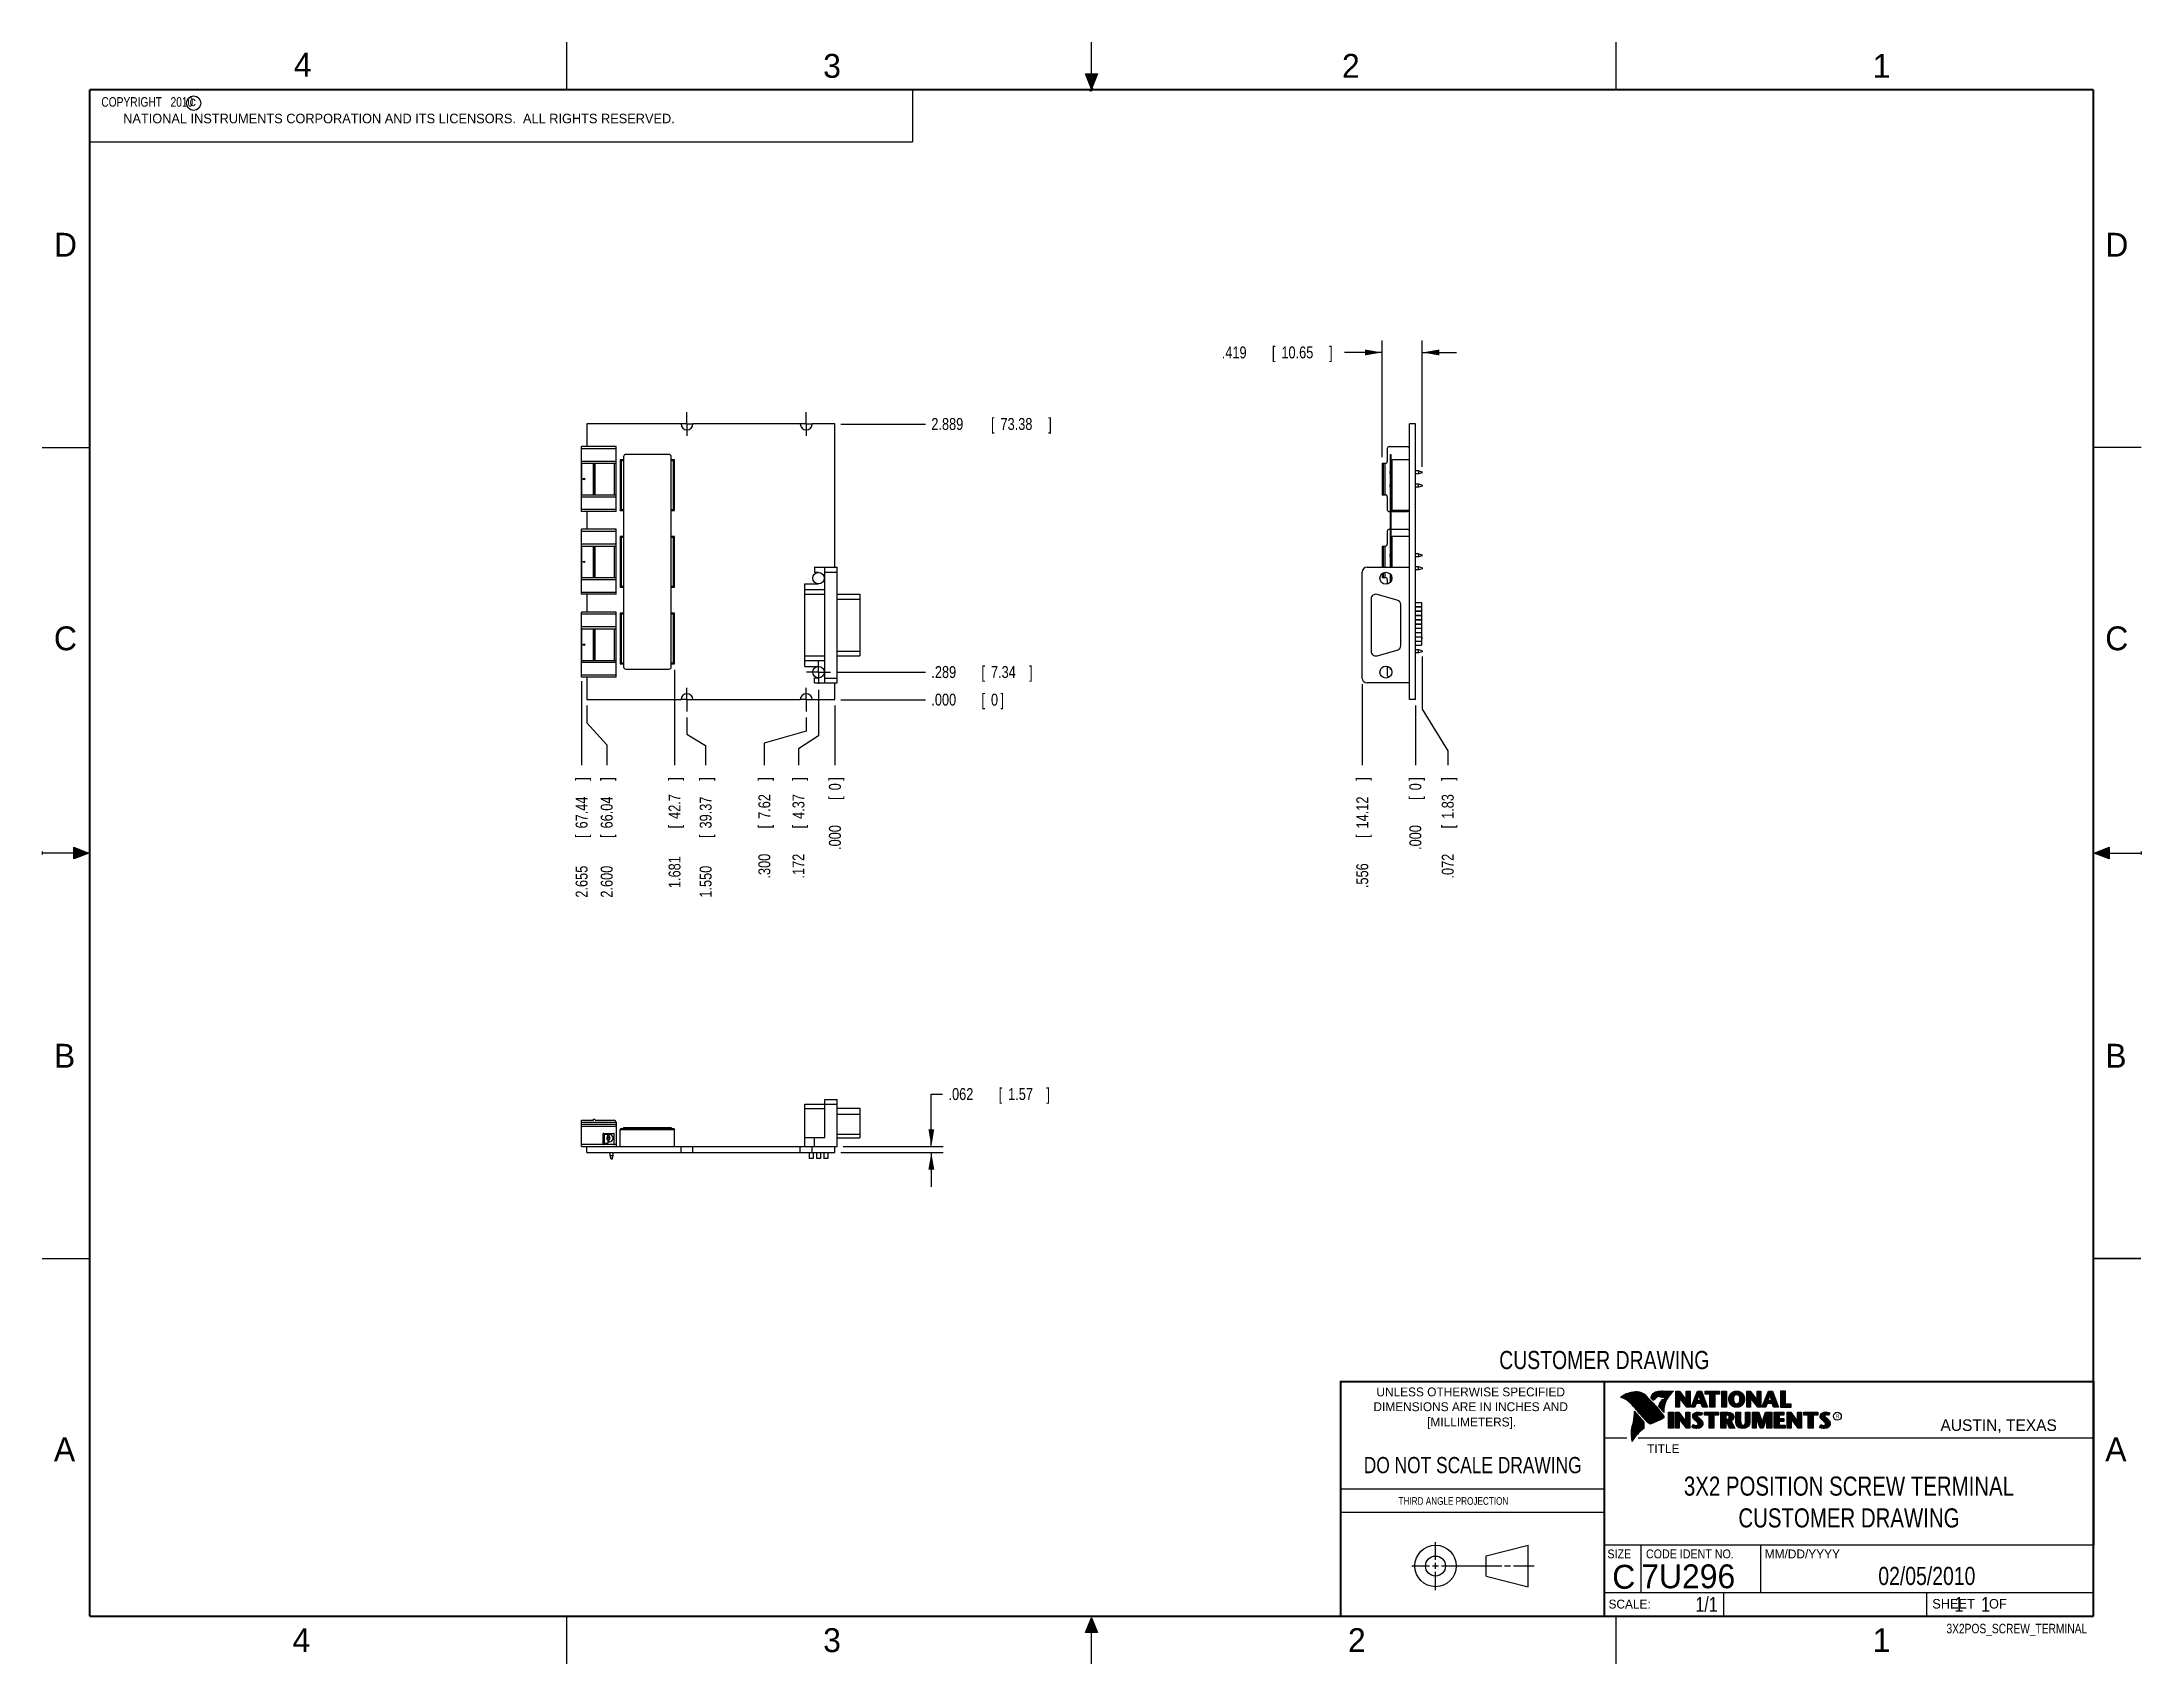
# Model space of a CAD drawing. Header units: inches. Extents: x 0 to 22, y 0 to 17.
import ezdxf
from ezdxf.enums import TextEntityAlignment as Align

# ---------------------------------------------------------------- set-up
doc = ezdxf.new("R2010")
doc.units = ezdxf.units.IN
doc.header["$LTSCALE"] = 1.21
doc.header["$MEASUREMENT"] = 0
doc.linetypes.add('CENTER', pattern=[0.6, 0.375, -0.075, 0.075, -0.075])
doc.layers.get('0').update_dxf_attribs({"linetype": 'CONTINUOUS'})
doc.layers.add('DEFAULT_1', color=7, linetype='CENTER')
doc.layers.add('DIMENSIONS', color=7, linetype='CONTINUOUS')
doc.styles.get("Standard").update_dxf_attribs({"font": 'txt', "width": 0.8})
doc.dimstyles.new('DIMSTYLE_1', dxfattribs={"dimtxt": 0.125, "dimasz": 0.18, "dimexe": 0.18, "dimexo": 0.0625, "dimgap": 0.09, "dimtad": 0, "dimtih": 1, "dimtoh": 1, "dimdec": 3, "dimzin": 4, "dimdsep": 46, "dimtxsty": 'STANDARD', "dimblk": '_FILLED', "dimblk1": '_FILLED', "dimblk2": '_FILLED', "dimcen": 0.09, "dimadec": 0, "dimazin": 0, "dimtp": 0.01, "dimtm": 0.01, "dimtfac": 1, "dimtdec": 3, "dimtofl": 0, "dimtmove": 0, "dimatfit": 3, "dimldrblk": '_FILLED', "dimfxl": 1, "dimtolj": 1, "dimtzin": 4, "dimarcsym": 0})
doc.dimstyles.new('DIMSTYLE_2', dxfattribs={"dimtxt": 0.125, "dimasz": 0.18, "dimexe": 0.18, "dimexo": 0.0625, "dimgap": 0.09, "dimtad": 0, "dimtih": 1, "dimtoh": 1, "dimdec": 3, "dimzin": 4, "dimdsep": 46, "dimtxsty": 'STANDARD', "dimblk": '_FILLED', "dimblk1": '_FILLED', "dimblk2": '_FILLED', "dimcen": 0.09, "dimadec": 0, "dimazin": 0, "dimtp": 0.01, "dimtm": 0.01, "dimtfac": 1, "dimtdec": 3, "dimtofl": 0, "dimtmove": 0, "dimatfit": 3, "dimldrblk": '_FILLED', "dimfxl": 1, "dimtolj": 1, "dimtzin": 4, "dimarcsym": 0})

msp = doc.modelspace()

# ---------------------------------------------------------------- texts
at = {"color": 2, "linetype": 'CONTINUOUS'}
for s, height, p in [('4', 0.25, (2.64, 16.6369)), ('3', 0.25, (8.1875, 16.625)), ('2', 0.25, (13.625, 16.625)), ('1', 0.25, (19.1875, 16.625)), ('c', 0.1, (1.5463, 16.328)), ('NATIONAL INSTRUMENTS CORPORATION AND ITS LICENSORS.  ALL RIGHTS RESERVED.', 0.1, (0.851, 16.1482)), ('D', 0.25, (0.125, 14.75)), ('D', 0.25, (21.625, 14.75)), ('C', 0.25, (0.125, 10.625)), ('C', 0.25, (21.625, 10.625)), ('B', 0.25, (0.125, 6.25)), ('B', 0.25, (21.625, 6.25)), ('R', 0.0418, (18.7972, 2.5749)), ('AUSTIN, TEXAS', 0.121576, (19.898, 2.4426)), ('A', 0.25, (0.125, 2.125)), ('TITLE', 0.093, (16.8235, 2.21)), ('A', 0.25, (21.625, 2.125)), ('MM/DD/YYYY', 0.093, (18.0565, 1.1072)), ('SCALE:', 0.093, (16.4187, 0.5815)), ('SHEET    OF', 0.1, (19.8121, 0.5815)), ('4', 0.25, (2.625, 0.125)), ('3', 0.25, (8.1875, 0.125)), ('2', 0.25, (13.6875, 0.125)), ('1', 0.25, (19.1875, 0.125))]:
    msp.add_text(s, height=height, dxfattribs=at).set_placement(p)
at = {"color": 7, "linetype": 'CONTINUOUS', "width": 0.8}
for s, height, p in [('CUSTOMER DRAWING', 0.19, (16.3742, 3.0911)), ('DO NOT SCALE DRAWING', 0.17, (14.9953, 1.9998))]:
    msp.add_text(s, height=height, dxfattribs=at).set_placement(p, align=Align.CENTER)
at = {"color": 2, "linetype": 'CONTINUOUS'}
for s, p in [('UNLESS OTHERWISE SPECIFIED', (14.9742, 2.8049)), ('DIMENSIONS ARE IN INCHES AND', (14.9742, 2.6501)), ('[MILLIMETERS].', (14.9844, 2.4899))]:
    msp.add_text(s, height=0.093, dxfattribs=at).set_placement(p, align=Align.CENTER)
for s, height, width, p in [('THIRD ANGLE PROJECTION', 0.08, 0.8, (14.2178, 1.6686)), ('SIZE', 0.093, 0.9, (16.407, 1.1072)), ('CODE IDENT NO.', 0.093, 0.9, (16.8114, 1.1072))]:
    msp.add_text(s, height=height, dxfattribs=dict(at, width=width)).set_placement(p)
at = {"color": 7, "linetype": 'CONTINUOUS'}
msp.add_text('C', height=0.25, dxfattribs=at).set_placement((16.5785, 0.7893), align=Align.CENTER)
msp.add_text('7U296', height=0.25, dxfattribs=at).set_placement((16.7614, 0.7941))
at = {"color": 7, "linetype": 'CONTINUOUS', "width": 0.8}
msp.add_text('1/1', height=0.15625, dxfattribs=at).set_placement((17.5623, 0.5469), align=Align.RIGHT)
at = {"color": 2, "linetype": 'CONTINUOUS', "width": 0.8}
msp.add_text('3X2POS_SCREW_TERMINAL', height=0.1, dxfattribs=at).set_placement((21.4352, 0.3213), align=Align.RIGHT)
at = {"color": 2, "linetype": 'CONTINUOUS', "insert": (0.5624, 16.4219), "char_height": 0.1, "width": 1.44, "attachment_point": 1}
msp.add_mtext('  COPYRIGHT   2010', dxfattribs=at)
at = {"color": 7, "linetype": 'CONTINUOUS'}
for s, insert, char_height, width, attachment_point in [('3X2 POSITION SCREW TERMINAL\\PCUSTOMER DRAWING', (18.9387, 1.9646), 0.2, 4.32, 2), ('02/05/2010 ', (19.755, 1.0181), 0.19, 1.672, 2), ('     1    1', (19.8125, 0.7031), 0.15625, 1.375, 1)]:
    msp.add_mtext(s, dxfattribs=dict(at, insert=insert, char_height=char_height, width=width, attachment_point=attachment_point))

# ---------------------------------------------------------------- blocks, each defined once
blk = doc.blocks.new('*D0')
at = {"layer": 'DIMENSIONS', "color": 2, "linetype": 'CONTINUOUS'}
blk.add_line((8.373, 12.996), (9.259, 12.996), dxfattribs=at)
at = {"layer": 'DIMENSIONS', "color": 2, "linetype": 'CONTINUOUS', "width": 0.8}
for s, p in [('2.889', (9.321, 12.934)), ('[', (9.946, 12.934)), ('73.38', (10.046, 12.934)), (']', (10.546, 12.934))]:
    blk.add_text(s, height=0.125, dxfattribs=at).set_placement(p)
blk = doc.blocks.new('_FILLED')
at = {"color": 0, "linetype": 'BYBLOCK'}
blk.add_solid([(0, 0), (-1, 0.17), (-1, -0.17)], dxfattribs=at)
blk = doc.blocks.new('*D1')
at = {"layer": 'DIMENSIONS', "color": 2, "linetype": 'CONTINUOUS'}
blk.add_line((8.373, 10.107), (9.259, 10.107), dxfattribs=at)
at = {"layer": 'DIMENSIONS', "color": 2, "linetype": 'CONTINUOUS', "width": 0.8}
for s, p in [('.000', (9.321, 10.045)), ('[', (9.846, 10.045)), ('0', (9.946, 10.045)), (']', (10.046, 10.045))]:
    blk.add_text(s, height=0.125, dxfattribs=at).set_placement(p)
blk = doc.blocks.new('*D2')
at = {"layer": 'DIMENSIONS', "color": 2, "linetype": 'CONTINUOUS'}
for p, q in [((8.138, 10.209), (8.138, 9.729)), ((8.138, 9.729), (7.929, 9.593)), ((7.929, 9.593), (7.929, 9.42))]:
    blk.add_line(p, q, dxfattribs=at)
at = {"layer": 'DIMENSIONS', "color": 2, "linetype": 'CONTINUOUS', "width": 0.8}
for s, p in [(']', (7.991, 9.257)), ('4.37', (7.991, 8.857)), ('[', (7.991, 8.757)), ('.172', (7.991, 8.232))]:
    blk.add_text(s, height=0.125, rotation=90, dxfattribs=at).set_placement(p)
blk = doc.blocks.new('*D3')
at = {"layer": 'DIMENSIONS', "color": 2, "linetype": 'CONTINUOUS'}
blk.add_line((8.31, 10.045), (8.31, 9.42), dxfattribs=at)
at = {"layer": 'DIMENSIONS', "color": 2, "linetype": 'CONTINUOUS', "width": 0.8}
for s, p in [(']', (8.373, 9.257)), ('[', (8.373, 9.057)), ('0', (8.373, 9.157)), ('.000', (8.373, 8.532))]:
    blk.add_text(s, height=0.125, rotation=90, dxfattribs=at).set_placement(p)
blk = doc.blocks.new('*D4')
at = {"layer": 'DIMENSIONS', "color": 2, "linetype": 'CONTINUOUS'}
blk.add_line((8.326, 10.396), (9.259, 10.396), dxfattribs=at)
at = {"layer": 'DIMENSIONS', "color": 2, "linetype": 'CONTINUOUS', "width": 0.8}
for s, p in [('.289', (9.321, 10.334)), ('[', (9.846, 10.334)), ('7.34', (9.946, 10.334)), (']', (10.346, 10.334))]:
    blk.add_text(s, height=0.125, dxfattribs=at).set_placement(p)
blk = doc.blocks.new('*D5')
at = {"layer": 'DIMENSIONS', "color": 2, "linetype": 'CONTINUOUS'}
for p, q in [((8.01, 9.92), (8.01, 9.777)), ((8.01, 9.777), (7.57, 9.651)), ((7.57, 9.651), (7.57, 9.42))]:
    blk.add_line(p, q, dxfattribs=at)
at = {"layer": 'DIMENSIONS', "color": 2, "linetype": 'CONTINUOUS', "width": 0.8}
for s, p in [(']', (7.633, 9.257)), ('7.62', (7.633, 8.857)), ('[', (7.633, 8.757)), ('.300', (7.633, 8.232))]:
    blk.add_text(s, height=0.125, rotation=90, dxfattribs=at).set_placement(p)
blk = doc.blocks.new('*D6')
at = {"layer": 'DIMENSIONS', "color": 2, "linetype": 'CONTINUOUS'}
for p, q in [((6.76, 9.92), (6.76, 9.745)), ((6.76, 9.745), (6.955, 9.627)), ((6.955, 9.627), (6.955, 9.42))]:
    blk.add_line(p, q, dxfattribs=at)
at = {"layer": 'DIMENSIONS', "color": 2, "linetype": 'CONTINUOUS', "width": 0.8}
for s, p in [(']', (7.018, 9.257)), ('39.37', (7.018, 8.757)), ('[', (7.018, 8.657)), ('1.550', (7.018, 8.032))]:
    blk.add_text(s, height=0.125, rotation=90, dxfattribs=at).set_placement(p)
blk = doc.blocks.new('*D7')
at = {"layer": 'DIMENSIONS', "color": 2, "linetype": 'CONTINUOUS'}
blk.add_line((6.629, 10.42), (6.629, 9.42), dxfattribs=at)
at = {"layer": 'DIMENSIONS', "color": 2, "linetype": 'CONTINUOUS', "width": 0.8}
for s, p in [(']', (6.692, 9.257)), ('42.7', (6.692, 8.857)), ('[', (6.692, 8.757)), ('1.681', (6.692, 8.132))]:
    blk.add_text(s, height=0.125, rotation=90, dxfattribs=at).set_placement(p)
blk = doc.blocks.new('*D8')
at = {"layer": 'DIMENSIONS', "color": 2, "linetype": 'CONTINUOUS'}
for p, q in [((5.71, 10.045), (5.71, 9.863)), ((5.71, 9.863), (5.919, 9.633)), ((5.919, 9.633), (5.919, 9.42))]:
    blk.add_line(p, q, dxfattribs=at)
at = {"layer": 'DIMENSIONS', "color": 2, "linetype": 'CONTINUOUS', "width": 0.8}
for s, p in [(']', (5.981, 9.257)), ('66.04', (5.981, 8.757)), ('[', (5.981, 8.657)), ('2.600', (5.981, 8.032))]:
    blk.add_text(s, height=0.125, rotation=90, dxfattribs=at).set_placement(p)
blk = doc.blocks.new('*D9')
at = {"layer": 'DIMENSIONS', "color": 2, "linetype": 'CONTINUOUS'}
blk.add_line((5.655, 10.301), (5.655, 9.42), dxfattribs=at)
at = {"layer": 'DIMENSIONS', "color": 2, "linetype": 'CONTINUOUS', "width": 0.8}
for s, p in [(']', (5.718, 9.257)), ('67.44', (5.718, 8.757)), ('[', (5.718, 8.657)), ('2.655', (5.718, 8.032))]:
    blk.add_text(s, height=0.125, rotation=90, dxfattribs=at).set_placement(p)
blk = doc.blocks.new('*D10')
at = {"layer": 'DIMENSIONS', "color": 2, "linetype": 'CONTINUOUS'}
for p, q in [((9.321, 5.424), (9.321, 5.974)), ((9.321, 5.974), (9.439, 5.974)), ((8.373, 5.362), (9.446, 5.362)), ((8.398, 5.424), (9.446, 5.424)), ((9.321, 5.362), (9.321, 5.002))]:
    blk.add_line(p, q, dxfattribs=at)
at = {"layer": 'DIMENSIONS', "color": 2, "linetype": 'CONTINUOUS', "xscale": 0.18, "yscale": 0.18, "zscale": 0.18}
for p, rotation in [((9.321, 5.424), 270), ((9.321, 5.362), 90)]:
    blk.add_blockref('_FILLED', p, dxfattribs=dict(at, rotation=rotation))
at = {"layer": 'DIMENSIONS', "color": 2, "linetype": 'CONTINUOUS', "width": 0.8}
for s, p in [('.062', (9.501, 5.911)), ('[', (10.026, 5.911)), ('1.57', (10.126, 5.911)), (']', (10.526, 5.911))]:
    blk.add_text(s, height=0.125, dxfattribs=at).set_placement(p)
blk = doc.blocks.new('*D11')
at = {"layer": 'DIMENSIONS', "color": 2, "linetype": 'CONTINUOUS'}
blk.add_line((13.838, 10.269), (13.838, 9.42), dxfattribs=at)
at = {"layer": 'DIMENSIONS', "color": 2, "linetype": 'CONTINUOUS', "width": 0.8}
for s, p in [(']', (13.9, 9.257)), ('14.12', (13.9, 8.757)), ('[', (13.9, 8.657)), ('.556', (13.9, 8.132))]:
    blk.add_text(s, height=0.125, rotation=90, dxfattribs=at).set_placement(p)
blk = doc.blocks.new('*D12')
at = {"layer": 'DIMENSIONS', "color": 2, "linetype": 'CONTINUOUS'}
for p, q in [((14.046, 12.647), (14.046, 13.871)), ((14.466, 12.546), (14.466, 13.871)), ((14.046, 13.746), (13.652, 13.746)), ((14.466, 13.746), (14.826, 13.746))]:
    blk.add_line(p, q, dxfattribs=at)
at = {"layer": 'DIMENSIONS', "color": 2, "linetype": 'CONTINUOUS', "xscale": 0.18, "yscale": 0.18, "zscale": 0.18}
blk.add_blockref('_FILLED', (14.046, 13.746), dxfattribs=at)
at = {"layer": 'DIMENSIONS', "color": 2, "linetype": 'CONTINUOUS', "xscale": 0.18, "yscale": 0.18, "zscale": 0.18, "rotation": 180}
blk.add_blockref('_FILLED', (14.466, 13.746), dxfattribs=at)
at = {"layer": 'DIMENSIONS', "color": 2, "linetype": 'CONTINUOUS', "width": 0.8}
for s, p in [('.419', (12.365, 13.684)), ('[', (12.89, 13.684)), ('10.65', (12.99, 13.684)), (']', (13.49, 13.684))]:
    blk.add_text(s, height=0.125, dxfattribs=at).set_placement(p)
blk = doc.blocks.new('*D13')
at = {"layer": 'DIMENSIONS', "color": 2, "linetype": 'CONTINUOUS'}
blk.add_line((14.394, 10.045), (14.394, 9.42), dxfattribs=at)
at = {"layer": 'DIMENSIONS', "color": 2, "linetype": 'CONTINUOUS', "width": 0.8}
for s, p in [(']', (14.456, 9.257)), ('[', (14.456, 9.057)), ('0', (14.456, 9.157)), ('.000', (14.456, 8.532))]:
    blk.add_text(s, height=0.125, rotation=90, dxfattribs=at).set_placement(p)
blk = doc.blocks.new('*D14')
at = {"layer": 'DIMENSIONS', "color": 2, "linetype": 'CONTINUOUS'}
for p, q in [((14.466, 10.558), (14.466, 10.009)), ((14.466, 10.009), (14.733, 9.572)), ((14.733, 9.572), (14.733, 9.42))]:
    blk.add_line(p, q, dxfattribs=at)
at = {"layer": 'DIMENSIONS', "color": 2, "linetype": 'CONTINUOUS', "width": 0.8}
for s, p in [(']', (14.796, 9.257)), ('1.83', (14.796, 8.857)), ('[', (14.796, 8.757)), ('.072', (14.796, 8.232))]:
    blk.add_text(s, height=0.125, rotation=90, dxfattribs=at).set_placement(p)

# ---------------------------------------------------------------- dimensions: what is measured, and where the dimension line sits
at = {"layer": 'DIMENSIONS', "color": 2, "linetype": 'CONTINUOUS'}
dim = msp.add_linear_dim(base=(14.4658, 13.7464), p1=(14.0465, 12.6475), p2=(14.4658, 12.5458), dimstyle='DIMSTYLE_2', dxfattribs=at)
dim.commit()
dim.dimension.update_dxf_attribs({"geometry": '*D12', "text_midpoint": (12.9771, 13.7464), "dimtype": 160})
for feature_location, offset, dtype, origin, picture, middle in [((8.3725, 12.9964), (0.886, 0), 0, (8.31, 10.1074), '*D0', (9.9835, 12.9964)), ((14.4657728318, 10.5579780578), (0.2674223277, -1.1380728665), 0, (14.3939145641, 10.6204780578), '*D14', (14.7331951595, 8.7949051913)), ((5.655, 10.3008), (0, -0.8809), 1, (8.31, 10.3633), '*D9', (5.655, 8.6949)), ((6.629, 10.4198), (0, -0.9999), 1, (8.31, 10.4823), '*D7', (6.629, 8.7449)), ((8.3256, 10.3964), (0.9329, 0), 0, (8.2631, 10.1074), '*D4', (9.8835, 10.3964)), ((8.138, 10.2088), (-0.209, -0.7889), 0, (8.31, 10.1074), '*D2', (7.929, 8.7949)), ((8.3725334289, 10.1074051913), (0.886, 0), 0, (8.3100334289, 10.1074051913), '*D1', (9.7335334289, 10.1074051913)), ((13.8379, 10.2694), (0, -0.8495), 1, (14.3939, 10.1074), '*D11', (13.8379, 8.7449)), ((5.7100334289, 10.0449051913), (0.2087654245, -0.625), 0, (8.3100334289, 10.1074051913), '*D8', (5.9187988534, 8.6949051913)), ((6.7600334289, 9.9198801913), (0.195283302, -0.499975), 0, (8.3100334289, 9.9823801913), '*D6', (6.9553167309, 8.6949051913)), ((8.0100334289, 9.9198801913), (-0.4398660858, -0.499975), 0, (8.3100334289, 9.9823801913), '*D5', (7.5701673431, 8.7949051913)), ((8.3100334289, 10.0449051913), (0, -0.625), 1, (8.3100334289, 10.1074051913), '*D3', (8.3100334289, 8.9449051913)), ((14.3939145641, 10.0449051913), (0, -0.625), 1, (14.3939145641, 10.1074051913), '*D13', (14.3939145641, 8.9449051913))]:
    dim = msp.add_ordinate_dim(feature_location=feature_location, offset=offset, dtype=dtype, origin=origin, dimstyle='DIMSTYLE_1', dxfattribs=at)
    dim.commit()
    dim.dimension.update_dxf_attribs({"geometry": picture, "text_midpoint": middle})
dim = msp.add_linear_dim(base=(9.321, 5.4235), p1=(8.3725, 5.3615), p2=(8.3975, 5.4235), angle=90, dimstyle='DIMSTYLE_2', dxfattribs=at)
dim.commit()
dim.dimension.update_dxf_attribs({"geometry": '*D10', "text_midpoint": (10.0635, 5.9735), "dimtype": 160})

# ---------------------------------------------------------------- hatches: boundary and pattern name
at = {"linetype": 'CONTINUOUS'}
for points in [[(11, 16.51), (10.9375, 16.6663), (11.0625, 16.6663)], [(0.3337, 8.5625), (0.49, 8.5), (0.3337, 8.4375)], [(21.6663, 8.5625), (21.6663, 8.4375), (21.51, 8.5)], [(10.9375, 0.3287), (11, 0.485), (11.0625, 0.3287)]]:
    msp.add_hatch(color=2, dxfattribs=at).paths.add_polyline_path(points)

# ---------------------------------------------------------------- linework, layer by layer
at = {"color": 2, "linetype": 'CONTINUOUS'}
for p, q in [((5.5, 16.5), (5.5, 17)), ((11, 16.485), (11, 17)), ((16.5, 16.5), (16.5, 17)), ((11, 16.51), (10.9375, 16.6663)), ((10.9375, 16.6663), (11.0625, 16.6663)), ((11.015, 16.515), (10.985, 16.485)), ((10.985, 16.485), (11, 16.515)), ((11.0625, 16.6663), (11, 16.51)), ((11, 16.485), (11.015, 16.515)), ((0.4999, 16.5), (9.1249, 16.5)), ((0.4999, 16.5), (0.4999, 15.9531)), ((9.1249, 16.5), (9.1249, 15.9531)), ((0.4999, 15.9531), (9.1249, 15.9531)), ((0, 12.75), (0.5, 12.75)), ((22, 12.75), (21.5, 12.75)), ((0, 8.515), (0, 8.485)), ((0.49, 8.5), (0, 8.5)), ((0.3337, 8.4375), (0.3337, 8.5625)), ((0.3337, 8.5625), (0.49, 8.5)), ((0.49, 8.5), (0.3337, 8.4375)), ((21.51, 8.5), (21.6663, 8.5625)), ((21.51, 8.5), (22, 8.5)), ((21.6663, 8.4375), (21.51, 8.5)), ((21.6663, 8.5625), (21.6663, 8.4375)), ((22, 8.515), (22, 8.485)), ((0, 4.25), (0.5, 4.25)), ((16.3737, 2.9596), (21.5037, 2.9596)), ((16.3737, 2.9596), (16.3737, 1.2496)), ((16.375, 2.96), (21.5, 2.96)), ((21.5037, 2.9596), (21.5037, 1.2496)), ((16.5578, 2.796), (16.5578, 2.7989)), ((16.5646, 2.7936), (16.5646, 2.8033)), ((16.5714, 2.7909), (16.5714, 2.8075)), ((16.5782, 2.788), (16.5782, 2.8116)), ((16.5851, 2.7849), (16.5851, 2.8154)), ((16.5919, 2.7815), (16.5919, 2.819)), ((16.5987, 2.7778), (16.5987, 2.8221)), ((16.6055, 2.7738), (16.6055, 2.8249)), ((16.6124, 2.7696), (16.6124, 2.8276)), ((16.6192, 2.765), (16.6192, 2.8301)), ((16.626, 2.7601), (16.626, 2.8325)), ((16.6329, 2.7549), (16.6329, 2.8347)), ((16.6397, 2.7492), (16.6397, 2.8367)), ((16.6465, 2.7431), (16.6465, 2.8386)), ((16.6533, 2.7366), (16.6533, 2.8403)), ((16.6602, 2.7295), (16.6602, 2.8419)), ((16.667, 2.7221), (16.667, 2.8435)), ((16.6738, 2.7146), (16.6738, 2.8449)), ((16.6806, 2.707), (16.6806, 2.8459)), ((16.6875, 2.6995), (16.6875, 2.8467)), ((16.7939, 2.533), (16.6919, 2.6489)), ((16.6943, 2.6918), (16.6943, 2.8472)), ((16.7011, 2.6841), (16.7011, 2.8474)), ((16.708, 2.6764), (16.708, 2.8474)), ((16.7148, 2.6685), (16.7148, 2.847)), ((16.7216, 2.6607), (16.7216, 2.8465)), ((16.7284, 2.6527), (16.7284, 2.8456)), ((16.7353, 2.6447), (16.7353, 2.8445)), ((16.7421, 2.6366), (16.7421, 2.8431)), ((16.7489, 2.6285), (16.7489, 2.8417)), ((16.7557, 2.6204), (16.7557, 2.84)), ((16.7626, 2.6125), (16.7626, 2.8378)), ((16.7694, 2.6046), (16.7694, 2.8352)), ((16.7762, 2.5968), (16.7762, 2.8321)), ((16.7831, 2.5891), (16.7831, 2.8284)), ((16.7899, 2.5815), (16.7899, 2.8242)), ((16.7967, 2.5739), (16.7967, 2.8193)), ((16.8035, 2.5665), (16.8035, 2.8136)), ((16.8104, 2.5591), (16.8104, 2.807)), ((16.8172, 2.5519), (16.8172, 2.7996)), ((16.824, 2.5447), (16.824, 2.7924)), ((16.8308, 2.5375), (16.8308, 2.7853)), ((16.8377, 2.5314), (16.8377, 2.7781)), ((16.8445, 2.5262), (16.8445, 2.7709)), ((16.8513, 2.523), (16.8513, 2.7637)), ((16.8581, 2.5224), (16.8581, 2.7565)), ((16.8864, 2.7664), (16.8632, 2.7937)), ((16.865, 2.5241), (16.865, 2.7493)), ((16.8877, 2.7723), (16.8682, 2.7952)), ((16.8718, 2.791), (16.8718, 2.8085)), ((16.8718, 2.527), (16.8718, 2.7421)), ((16.8786, 2.783), (16.8786, 2.8206)), ((16.8786, 2.5298), (16.8786, 2.7348)), ((16.8855, 2.7749), (16.8855, 2.8281)), ((16.8855, 2.5327), (16.8855, 2.727)), ((16.8923, 2.7747), (16.8923, 2.8335)), ((16.8923, 2.5356), (16.8923, 2.7187)), ((16.8991, 2.7788), (16.8991, 2.8375)), ((16.8991, 2.5385), (16.8991, 2.7104)), ((16.9059, 2.7837), (16.9059, 2.8408)), ((16.9059, 2.5415), (16.9059, 2.7022)), ((16.9128, 2.7896), (16.9128, 2.8436)), ((16.9128, 2.5446), (16.9128, 2.6939)), ((16.9196, 2.7966), (16.9196, 2.8459)), ((16.9196, 2.5477), (16.9196, 2.6856)), ((16.9264, 2.8018), (16.9264, 2.8477)), ((16.9264, 2.5508), (16.9264, 2.6774)), ((16.9332, 2.8053), (16.9332, 2.849)), ((16.9332, 2.554), (16.9332, 2.6691)), ((16.9401, 2.8077), (16.9401, 2.8499)), ((16.9401, 2.5573), (16.9401, 2.6608)), ((16.9616, 2.6797), (16.9434, 2.7005)), ((16.9469, 2.8082), (16.9469, 2.8509)), ((16.9469, 2.5606), (16.9469, 2.6526)), ((16.9653, 2.6828), (16.9492, 2.7013)), ((16.9537, 2.8069), (16.9537, 2.8518)), ((16.9537, 2.696), (16.9537, 2.7109)), ((16.9537, 2.5639), (16.9537, 2.6443)), ((16.9606, 2.8048), (16.9606, 2.8525)), ((16.9606, 2.6882), (16.9606, 2.7266)), ((16.9674, 2.8034), (16.9674, 2.8531)), ((16.9674, 2.6802), (16.9674, 2.7444)), ((16.9742, 2.8027), (16.9742, 2.8536)), ((16.9742, 2.672), (16.9742, 2.7568)), ((16.981, 2.8023), (16.981, 2.854)), ((16.981, 2.664), (16.981, 2.7634)), ((16.9838, 2.8589), (17.0997, 2.8607)), ((16.9839, 2.8541), (17.087, 2.8557)), ((16.9879, 2.802), (16.9879, 2.8542)), ((16.9879, 2.6563), (16.9879, 2.7665)), ((16.999, 2.637), (16.9946, 2.6418)), ((16.9947, 2.8019), (16.9947, 2.8543)), ((16.9947, 2.6748), (16.9947, 2.7683)), ((17.0015, 2.8005), (17.0015, 2.8544)), ((17.0015, 2.7195), (17.0015, 2.7694)), ((17.0083, 2.7963), (17.0083, 2.8545)), ((17.0083, 2.7388), (17.0083, 2.7698)), ((17.0152, 2.755), (17.0152, 2.8546)), ((17.022, 2.7691), (17.022, 2.8547)), ((17.0288, 2.7817), (17.0288, 2.8548)), ((17.0357, 2.7931), (17.0357, 2.8549)), ((17.0425, 2.8035), (17.0425, 2.855)), ((17.0493, 2.8131), (17.0493, 2.8551)), ((17.0561, 2.822), (17.0561, 2.8552)), ((17.063, 2.8303), (17.063, 2.8553)), ((17.0698, 2.8381), (17.0698, 2.8554)), ((17.0766, 2.8454), (17.0766, 2.8555)), ((17.1243, 2.8592), (17.1609, 2.8592)), ((17.1243, 2.6915), (17.1243, 2.8592)), ((17.1637, 2.6915), (17.1243, 2.6915)), ((17.1291, 2.8543), (17.1585, 2.8543)), ((17.1291, 2.6963), (17.1291, 2.8543)), ((17.1589, 2.6963), (17.1291, 2.6963)), ((17.1381, 2.6963), (17.1381, 2.8543)), ((17.1447, 2.6963), (17.1447, 2.8543)), ((17.1514, 2.6963), (17.1514, 2.8543)), ((17.1589, 2.8042), (17.1581, 2.8543)), ((17.1585, 2.8543), (17.2383, 2.7492)), ((17.2418, 2.6963), (17.1589, 2.8042)), ((17.1589, 2.8042), (17.1589, 2.6963)), ((17.1609, 2.8592), (17.2334, 2.7636)), ((17.2395, 2.6915), (17.1637, 2.7899)), ((17.1637, 2.7899), (17.1637, 2.6915)), ((17.1648, 2.7965), (17.1648, 2.8461)), ((17.1714, 2.7879), (17.1714, 2.8373)), ((17.1781, 2.7792), (17.1781, 2.8285)), ((17.1848, 2.7705), (17.1848, 2.8197)), ((17.1915, 2.7618), (17.1915, 2.8109)), ((17.1981, 2.7531), (17.1981, 2.8021)), ((17.2048, 2.7445), (17.2048, 2.7933)), ((17.2115, 2.7358), (17.2115, 2.7845)), ((17.2182, 2.7271), (17.2182, 2.7757)), ((17.2248, 2.7184), (17.2248, 2.7669)), ((17.2315, 2.7098), (17.2315, 2.7581)), ((17.2334, 2.8592), (17.2732, 2.8592)), ((17.2334, 2.7636), (17.2334, 2.8592)), ((17.2382, 2.7011), (17.2383, 2.7492)), ((17.2383, 2.8543), (17.2684, 2.8543)), ((17.2383, 2.7492), (17.2383, 2.8543)), ((17.2732, 2.6915), (17.2395, 2.6915)), ((17.2684, 2.6963), (17.2418, 2.6963)), ((17.2449, 2.6963), (17.2449, 2.8543)), ((17.2515, 2.6963), (17.2515, 2.8543)), ((17.2582, 2.6963), (17.2582, 2.8543)), ((17.2649, 2.6963), (17.2649, 2.8543)), ((17.2684, 2.8543), (17.2684, 2.6963)), ((17.2732, 2.8592), (17.2732, 2.6915)), ((17.2831, 2.6915), (17.3516, 2.8591)), ((17.3228, 2.6915), (17.2831, 2.6915)), ((17.2903, 2.6964), (17.3548, 2.8542)), ((17.3195, 2.6964), (17.2903, 2.6964)), ((17.2983, 2.6964), (17.2983, 2.7158)), ((17.3049, 2.6964), (17.3049, 2.7322)), ((17.3116, 2.6964), (17.3116, 2.7485)), ((17.3183, 2.6964), (17.3183, 2.7648)), ((17.3356, 2.7364), (17.3195, 2.6964)), ((17.3388, 2.7316), (17.3228, 2.6915)), ((17.325, 2.7101), (17.325, 2.7812)), ((17.3316, 2.7267), (17.3316, 2.7975)), ((17.394, 2.7364), (17.3356, 2.7364)), ((17.3383, 2.7364), (17.3383, 2.8138)), ((17.3905, 2.7316), (17.3388, 2.7316)), ((17.3409, 2.7533), (17.3624, 2.8228)), ((17.389, 2.7533), (17.3409, 2.7533)), ((17.345, 2.7666), (17.345, 2.8302)), ((17.345, 2.7364), (17.345, 2.7533)), ((17.3475, 2.7581), (17.3659, 2.8179)), ((17.3827, 2.7581), (17.3475, 2.7581)), ((17.3516, 2.8591), (17.3938, 2.8591)), ((17.3517, 2.7882), (17.3517, 2.8465)), ((17.3517, 2.7364), (17.3517, 2.7533)), ((17.3548, 2.8542), (17.3905, 2.8542)), ((17.3583, 2.8098), (17.3583, 2.8542)), ((17.3583, 2.7364), (17.3583, 2.7533)), ((17.3624, 2.8228), (17.3701, 2.8228)), ((17.365, 2.8228), (17.365, 2.8542)), ((17.365, 2.7364), (17.365, 2.7533)), ((17.3659, 2.8179), (17.3664, 2.8179)), ((17.3664, 2.8179), (17.3827, 2.7581)), ((17.3701, 2.8228), (17.389, 2.7533)), ((17.3717, 2.817), (17.3717, 2.8542)), ((17.3717, 2.7364), (17.3717, 2.7533)), ((17.3784, 2.7925), (17.3784, 2.8542)), ((17.3784, 2.7364), (17.3784, 2.7533)), ((17.385, 2.7679), (17.385, 2.8542)), ((17.385, 2.7364), (17.385, 2.7533)), ((17.3905, 2.8542), (17.4504, 2.6964)), ((17.4039, 2.6915), (17.3905, 2.7316)), ((17.3917, 2.7364), (17.3917, 2.851)), ((17.3938, 2.8591), (17.4574, 2.6915)), ((17.4074, 2.6964), (17.394, 2.7364)), ((17.3984, 2.7232), (17.3984, 2.8334)), ((17.4574, 2.6915), (17.4039, 2.6915)), ((17.4051, 2.7034), (17.4051, 2.8158)), ((17.4504, 2.6964), (17.4074, 2.6964)), ((17.4118, 2.6964), (17.4118, 2.7982)), ((17.4184, 2.6964), (17.4184, 2.7806)), ((17.4251, 2.6964), (17.4251, 2.763)), ((17.4318, 2.6964), (17.4318, 2.7455)), ((17.4327, 2.8591), (17.5802, 2.8591)), ((17.4327, 2.8278), (17.4327, 2.8591)), ((17.481, 2.8278), (17.4327, 2.8278)), ((17.4375, 2.8542), (17.5753, 2.8542)), ((17.4375, 2.8327), (17.4375, 2.8542)), ((17.4859, 2.8327), (17.4375, 2.8327)), ((17.4385, 2.6964), (17.4385, 2.7279)), ((17.4451, 2.8327), (17.4451, 2.8542)), ((17.4451, 2.6964), (17.4451, 2.7103)), ((17.4518, 2.8327), (17.4518, 2.8542)), ((17.4585, 2.8327), (17.4585, 2.8542)), ((17.4652, 2.8327), (17.4652, 2.8542)), ((17.4718, 2.8327), (17.4718, 2.8542)), ((17.4785, 2.8327), (17.4785, 2.8542)), ((17.481, 2.6915), (17.481, 2.8278)), ((17.5318, 2.6915), (17.481, 2.6915)), ((17.4859, 2.8327), (17.4852, 2.8542)), ((17.4859, 2.6964), (17.4859, 2.8327)), ((17.5269, 2.6964), (17.4859, 2.6964)), ((17.4919, 2.6964), (17.4919, 2.8542)), ((17.4985, 2.6964), (17.4985, 2.8542)), ((17.5052, 2.6964), (17.5052, 2.8542)), ((17.5119, 2.6964), (17.5119, 2.8542)), ((17.5186, 2.6964), (17.5186, 2.8542)), ((17.5269, 2.8327), (17.5252, 2.8542)), ((17.5753, 2.8327), (17.5269, 2.8327)), ((17.5269, 2.8327), (17.5269, 2.6964)), ((17.5802, 2.8278), (17.5318, 2.8278)), ((17.5318, 2.8278), (17.5318, 2.6915)), ((17.5319, 2.8327), (17.5319, 2.8542)), ((17.5386, 2.8327), (17.5386, 2.8542)), ((17.5453, 2.8327), (17.5453, 2.8542)), ((17.5519, 2.8327), (17.5519, 2.8542)), ((17.5586, 2.8327), (17.5586, 2.8542)), ((17.5653, 2.8327), (17.5653, 2.8542)), ((17.572, 2.8327), (17.572, 2.8542)), ((17.5753, 2.8542), (17.5753, 2.8327)), ((17.5802, 2.8591), (17.5802, 2.8278)), ((17.6059, 2.8591), (17.6565, 2.8591)), ((17.6059, 2.6915), (17.6059, 2.8591)), ((17.6565, 2.6915), (17.6059, 2.6915)), ((17.6108, 2.8542), (17.6516, 2.8542)), ((17.6108, 2.6964), (17.6108, 2.8542)), ((17.6516, 2.6964), (17.6108, 2.6964)), ((17.6187, 2.6964), (17.6187, 2.8542)), ((17.6254, 2.6964), (17.6254, 2.8542)), ((17.632, 2.6964), (17.632, 2.8542)), ((17.6387, 2.6964), (17.6387, 2.8542)), ((17.6454, 2.6964), (17.6454, 2.8542)), ((17.6516, 2.8542), (17.6516, 2.6964)), ((17.6565, 2.8591), (17.6565, 2.6915)), ((17.6849, 2.7803), (17.6851, 2.7836)), ((17.6849, 2.7769), (17.6849, 2.7803)), ((17.6849, 2.7735), (17.6849, 2.7769)), ((17.6851, 2.7701), (17.6849, 2.7735)), ((17.6851, 2.7836), (17.6853, 2.7869)), ((17.6854, 2.7668), (17.6851, 2.7701)), ((17.6853, 2.7869), (17.6857, 2.7901)), ((17.6859, 2.7634), (17.6854, 2.7668)), ((17.6857, 2.7901), (17.6862, 2.7933)), ((17.6864, 2.76), (17.6859, 2.7634)), ((17.6862, 2.7933), (17.6868, 2.7964)), ((17.687, 2.7567), (17.6864, 2.76)), ((17.6868, 2.7964), (17.6876, 2.7995)), ((17.6878, 2.7535), (17.687, 2.7567)), ((17.6876, 2.7995), (17.6884, 2.8024)), ((17.6886, 2.7503), (17.6878, 2.7535)), ((17.6884, 2.8024), (17.6893, 2.8053)), ((17.6895, 2.7471), (17.6886, 2.7503)), ((17.6893, 2.8053), (17.6904, 2.8081)), ((17.6905, 2.7441), (17.6895, 2.7471)), ((17.6904, 2.8081), (17.6915, 2.8108)), ((17.6905, 2.7441), (17.6904, 2.8081)), ((17.6917, 2.7411), (17.6905, 2.7441)), ((17.6915, 2.8108), (17.6928, 2.8135)), ((17.6929, 2.7383), (17.6917, 2.7411)), ((17.6928, 2.8135), (17.6942, 2.8161)), ((17.6942, 2.7355), (17.6929, 2.7383)), ((17.6942, 2.8161), (17.6957, 2.8186)), ((17.6956, 2.7327), (17.6942, 2.7355)), ((17.6971, 2.7301), (17.6956, 2.7327)), ((17.6957, 2.8186), (17.6973, 2.8211)), ((17.6971, 2.7301), (17.6973, 2.8211)), ((17.6987, 2.7275), (17.6971, 2.7301)), ((17.6973, 2.8211), (17.699, 2.8236)), ((17.7003, 2.725), (17.6987, 2.7275)), ((17.699, 2.8236), (17.7008, 2.826)), ((17.7021, 2.7226), (17.7003, 2.725)), ((17.7008, 2.826), (17.7028, 2.8284)), ((17.704, 2.7203), (17.7021, 2.7226)), ((17.7028, 2.8284), (17.7048, 2.8307)), ((17.704, 2.7203), (17.7048, 2.8307)), ((17.706, 2.7181), (17.704, 2.7203)), ((17.7048, 2.8307), (17.707, 2.833)), ((17.708, 2.7159), (17.706, 2.7181)), ((17.707, 2.833), (17.7092, 2.8351)), ((17.7102, 2.7138), (17.708, 2.7159)), ((17.7092, 2.8351), (17.7114, 2.8372)), ((17.7102, 2.7138), (17.7114, 2.8372)), ((17.7124, 2.7119), (17.7102, 2.7138)), ((17.7114, 2.8372), (17.7138, 2.8392)), ((17.7147, 2.71), (17.7124, 2.7119)), ((17.7138, 2.8392), (17.7162, 2.841)), ((17.717, 2.7082), (17.7147, 2.71)), ((17.7162, 2.841), (17.7186, 2.8427)), ((17.717, 2.7082), (17.7186, 2.8427)), ((17.7195, 2.7066), (17.717, 2.7082)), ((17.7186, 2.8427), (17.721, 2.8444)), ((17.722, 2.705), (17.7195, 2.7066)), ((17.721, 2.8444), (17.7235, 2.8459)), ((17.7246, 2.7036), (17.722, 2.705)), ((17.7235, 2.8459), (17.7261, 2.8472)), ((17.7246, 2.7036), (17.7235, 2.8459)), ((17.7273, 2.7022), (17.7246, 2.7036)), ((17.7261, 2.8472), (17.7287, 2.8485)), ((17.7267, 2.7789), (17.7268, 2.7812)), ((17.7267, 2.7766), (17.7267, 2.7789)), ((17.7267, 2.7743), (17.7267, 2.7766)), ((17.7268, 2.772), (17.7267, 2.7743)), ((17.7268, 2.7812), (17.7269, 2.7835)), ((17.7269, 2.7696), (17.7268, 2.772)), ((17.7269, 2.7835), (17.727, 2.7857)), ((17.727, 2.7673), (17.7269, 2.7696)), ((17.727, 2.7857), (17.7272, 2.7879)), ((17.7272, 2.765), (17.727, 2.7673)), ((17.7272, 2.7879), (17.7274, 2.79)), ((17.7274, 2.7628), (17.7272, 2.765)), ((17.7301, 2.701), (17.7273, 2.7022)), ((17.7274, 2.79), (17.7276, 2.7921)), ((17.7277, 2.7606), (17.7274, 2.7628)), ((17.7276, 2.7921), (17.7279, 2.7941)), ((17.728, 2.7584), (17.7277, 2.7606)), ((17.7279, 2.7941), (17.7282, 2.7961)), ((17.7283, 2.7563), (17.728, 2.7584)), ((17.7282, 2.7961), (17.7286, 2.798)), ((17.7287, 2.7543), (17.7283, 2.7563)), ((17.7286, 2.798), (17.729, 2.7998)), ((17.7287, 2.8485), (17.7314, 2.8497)), ((17.7291, 2.7523), (17.7287, 2.7543)), ((17.729, 2.7998), (17.7294, 2.8016)), ((17.7295, 2.7503), (17.7291, 2.7523)), ((17.7294, 2.8016), (17.7299, 2.8034)), ((17.73, 2.7485), (17.7295, 2.7503)), ((17.7299, 2.8034), (17.7304, 2.8051)), ((17.7306, 2.7466), (17.73, 2.7485)), ((17.7301, 2.701), (17.7305, 2.7469)), ((17.733, 2.6999), (17.7301, 2.701)), ((17.7304, 2.8051), (17.7309, 2.8068)), ((17.7311, 2.7449), (17.7306, 2.7466)), ((17.7309, 2.8068), (17.7316, 2.8085)), ((17.731, 2.807), (17.7314, 2.8497)), ((17.7318, 2.7431), (17.7311, 2.7449)), ((17.7314, 2.8497), (17.7342, 2.8508)), ((17.7316, 2.8085), (17.7322, 2.8101)), ((17.7324, 2.7414), (17.7318, 2.7431)), ((17.7322, 2.8101), (17.7329, 2.8117)), ((17.7331, 2.7398), (17.7324, 2.7414)), ((17.7329, 2.8117), (17.7337, 2.8133)), ((17.736, 2.6989), (17.733, 2.6999)), ((17.7339, 2.7382), (17.7331, 2.7398)), ((17.7337, 2.8133), (17.7345, 2.8149)), ((17.7347, 2.7366), (17.7339, 2.7382)), ((17.7342, 2.8508), (17.737, 2.8517)), ((17.7345, 2.8149), (17.7354, 2.8164)), ((17.7355, 2.7351), (17.7347, 2.7366)), ((17.7354, 2.8164), (17.7364, 2.8178)), ((17.7365, 2.7337), (17.7355, 2.7351)), ((17.7391, 2.698), (17.736, 2.6989)), ((17.7364, 2.8178), (17.7374, 2.8192)), ((17.7374, 2.7323), (17.7365, 2.7337)), ((17.737, 2.8517), (17.7399, 2.8526)), ((17.7374, 2.8193), (17.737, 2.8517)), ((17.7374, 2.8192), (17.7384, 2.8206)), ((17.7385, 2.7309), (17.7374, 2.7323)), ((17.7384, 2.8206), (17.7395, 2.8218)), ((17.7388, 2.698), (17.7384, 2.7309)), ((17.7396, 2.7296), (17.7385, 2.7309)), ((17.7423, 2.6972), (17.7391, 2.698)), ((17.7395, 2.8218), (17.7407, 2.823)), ((17.7408, 2.7283), (17.7396, 2.7296)), ((17.7399, 2.8526), (17.7429, 2.8534)), ((17.7407, 2.823), (17.742, 2.8241)), ((17.742, 2.7272), (17.7408, 2.7283)), ((17.742, 2.8241), (17.7432, 2.8252)), ((17.7433, 2.7261), (17.742, 2.7272)), ((17.7456, 2.6966), (17.7423, 2.6972)), ((17.7429, 2.8534), (17.7459, 2.8541)), ((17.7432, 2.8252), (17.7446, 2.8261)), ((17.7446, 2.725), (17.7433, 2.7261)), ((17.7446, 2.8261), (17.746, 2.827)), ((17.746, 2.7241), (17.7446, 2.725)), ((17.7455, 2.8267), (17.7455, 2.854)), ((17.7455, 2.6966), (17.7455, 2.7244)), ((17.7489, 2.696), (17.7456, 2.6966)), ((17.7459, 2.8541), (17.749, 2.8546)), ((17.746, 2.827), (17.7474, 2.8278)), ((17.7475, 2.7232), (17.746, 2.7241)), ((17.7474, 2.8278), (17.7488, 2.8285)), ((17.749, 2.7224), (17.7475, 2.7232)), ((17.7488, 2.8285), (17.7503, 2.8291)), ((17.7523, 2.6956), (17.7489, 2.696)), ((17.749, 2.8546), (17.7522, 2.8551)), ((17.7506, 2.7217), (17.749, 2.7224)), ((17.7503, 2.8291), (17.7519, 2.8297)), ((17.7522, 2.7212), (17.7506, 2.7217)), ((17.7519, 2.8297), (17.7535, 2.8301)), ((17.7522, 2.8551), (17.7553, 2.8554)), ((17.7522, 2.8298), (17.7522, 2.8551)), ((17.7538, 2.7207), (17.7522, 2.7212)), ((17.7522, 2.6956), (17.7522, 2.7212)), ((17.7557, 2.6953), (17.7523, 2.6956)), ((17.7535, 2.8301), (17.7551, 2.8305)), ((17.7555, 2.7203), (17.7538, 2.7207)), ((17.7551, 2.8305), (17.7567, 2.8308)), ((17.7553, 2.8554), (17.7585, 2.8556)), ((17.7572, 2.72), (17.7555, 2.7203)), ((17.7591, 2.6952), (17.7557, 2.6953)), ((17.7567, 2.8308), (17.7584, 2.8311)), ((17.7589, 2.7198), (17.7572, 2.72)), ((17.7584, 2.8311), (17.7601, 2.8312)), ((17.7585, 2.8556), (17.7616, 2.8557)), ((17.7589, 2.8311), (17.7589, 2.8556)), ((17.7606, 2.7197), (17.7589, 2.7198)), ((17.7589, 2.6952), (17.7589, 2.7198)), ((17.7625, 2.6951), (17.7591, 2.6952)), ((17.7601, 2.8312), (17.7618, 2.8312)), ((17.7624, 2.7198), (17.7606, 2.7197)), ((17.7616, 2.8557), (17.7648, 2.8556)), ((17.7618, 2.8312), (17.7636, 2.8311)), ((17.7641, 2.7199), (17.7624, 2.7198)), ((17.7659, 2.6952), (17.7625, 2.6951)), ((17.7636, 2.8311), (17.7653, 2.831)), ((17.7658, 2.7201), (17.7641, 2.7199)), ((17.7648, 2.8556), (17.768, 2.8555)), ((17.7653, 2.831), (17.767, 2.8307)), ((17.7655, 2.6952), (17.7659, 2.7201)), ((17.7675, 2.7204), (17.7658, 2.7201)), ((17.7692, 2.6953), (17.7659, 2.6952)), ((17.767, 2.8307), (17.7686, 2.8304)), ((17.7692, 2.7208), (17.7675, 2.7204)), ((17.7676, 2.8306), (17.768, 2.8555)), ((17.768, 2.8555), (17.7711, 2.8552)), ((17.7686, 2.8304), (17.7703, 2.83)), ((17.7709, 2.7213), (17.7692, 2.7208)), ((17.7724, 2.6956), (17.7692, 2.6953)), ((17.7703, 2.83), (17.7719, 2.8295)), ((17.7725, 2.7218), (17.7709, 2.7213)), ((17.7711, 2.8552), (17.7742, 2.8548)), ((17.7719, 2.8295), (17.7734, 2.8289)), ((17.7722, 2.6956), (17.7725, 2.7218)), ((17.7756, 2.6961), (17.7724, 2.6956)), ((17.7741, 2.7224), (17.7725, 2.7218)), ((17.7734, 2.8289), (17.775, 2.8283)), ((17.7739, 2.8287), (17.7742, 2.8548)), ((17.7756, 2.7231), (17.7741, 2.7224)), ((17.7742, 2.8548), (17.7773, 2.8542)), ((17.775, 2.8283), (17.7764, 2.8276)), ((17.7771, 2.7238), (17.7756, 2.7231)), ((17.7788, 2.6966), (17.7756, 2.6961)), ((17.7764, 2.8276), (17.7778, 2.8268)), ((17.7785, 2.7246), (17.7771, 2.7238)), ((17.7773, 2.8542), (17.7804, 2.8536)), ((17.7778, 2.8268), (17.7792, 2.826)), ((17.7798, 2.7255), (17.7785, 2.7246)), ((17.7819, 2.6972), (17.7788, 2.6966)), ((17.7789, 2.6966), (17.7792, 2.7251)), ((17.7792, 2.826), (17.7805, 2.8251)), ((17.7811, 2.7265), (17.7798, 2.7255)), ((17.7801, 2.8254), (17.7804, 2.8536)), ((17.7804, 2.8536), (17.7834, 2.8528)), ((17.7805, 2.8251), (17.7817, 2.8242)), ((17.7824, 2.7276), (17.7811, 2.7265)), ((17.7817, 2.8242), (17.7829, 2.8232)), ((17.785, 2.698), (17.7819, 2.6972)), ((17.7835, 2.7287), (17.7824, 2.7276)), ((17.7829, 2.8232), (17.784, 2.8221)), ((17.7834, 2.8528), (17.7864, 2.8519)), ((17.7846, 2.7299), (17.7835, 2.7287)), ((17.784, 2.8221), (17.785, 2.821)), ((17.7857, 2.7312), (17.7846, 2.7299)), ((17.785, 2.821), (17.786, 2.8198)), ((17.788, 2.6989), (17.785, 2.698)), ((17.7867, 2.7326), (17.7857, 2.7312)), ((17.786, 2.8198), (17.7869, 2.8186)), ((17.7864, 2.8519), (17.7893, 2.8509)), ((17.7867, 2.8189), (17.7864, 2.8519)), ((17.7876, 2.734), (17.7867, 2.7326)), ((17.7869, 2.8186), (17.7878, 2.8173)), ((17.7884, 2.7354), (17.7876, 2.734)), ((17.788, 2.6989), (17.7876, 2.734)), ((17.7878, 2.8173), (17.7886, 2.816)), ((17.791, 2.7), (17.788, 2.6989)), ((17.7892, 2.7369), (17.7884, 2.7354)), ((17.7886, 2.816), (17.7894, 2.8146)), ((17.79, 2.7385), (17.7892, 2.7369)), ((17.7893, 2.8509), (17.7922, 2.8498)), ((17.7894, 2.8146), (17.7901, 2.8132)), ((17.7907, 2.7401), (17.79, 2.7385)), ((17.7901, 2.8132), (17.7908, 2.8116)), ((17.7914, 2.7417), (17.7907, 2.7401)), ((17.7908, 2.8116), (17.7914, 2.8101)), ((17.7939, 2.7012), (17.791, 2.7)), ((17.7914, 2.8101), (17.7921, 2.8084)), ((17.792, 2.7434), (17.7914, 2.7417)), ((17.7926, 2.7451), (17.792, 2.7434)), ((17.7921, 2.8084), (17.7927, 2.8067)), ((17.7922, 2.8498), (17.795, 2.8486)), ((17.7927, 2.8065), (17.7922, 2.8498)), ((17.7932, 2.7469), (17.7926, 2.7451)), ((17.7927, 2.8067), (17.7932, 2.8048)), ((17.7932, 2.8048), (17.7938, 2.8029)), ((17.7938, 2.7487), (17.7932, 2.7469)), ((17.7939, 2.7012), (17.7934, 2.7475)), ((17.7938, 2.8029), (17.7943, 2.801)), ((17.7943, 2.7506), (17.7938, 2.7487)), ((17.7968, 2.7025), (17.7939, 2.7012)), ((17.7943, 2.801), (17.7948, 2.799)), ((17.7947, 2.7525), (17.7943, 2.7506)), ((17.7952, 2.7545), (17.7947, 2.7525)), ((17.7948, 2.799), (17.7952, 2.7969)), ((17.795, 2.8486), (17.7977, 2.8472)), ((17.7952, 2.7969), (17.7956, 2.7947)), ((17.7956, 2.7565), (17.7952, 2.7545)), ((17.7956, 2.7947), (17.7959, 2.7925)), ((17.7959, 2.7586), (17.7956, 2.7565)), ((17.7959, 2.7925), (17.7962, 2.7903)), ((17.7962, 2.7608), (17.7959, 2.7586)), ((17.7962, 2.7903), (17.7964, 2.7881)), ((17.7965, 2.7629), (17.7962, 2.7608)), ((17.7964, 2.7881), (17.7966, 2.7858)), ((17.7967, 2.7652), (17.7965, 2.7629)), ((17.7966, 2.7858), (17.7968, 2.7835)), ((17.7968, 2.7674), (17.7967, 2.7652)), ((17.7968, 2.7835), (17.7969, 2.7812)), ((17.7969, 2.7697), (17.7968, 2.7674)), ((17.7995, 2.7039), (17.7968, 2.7025)), ((17.7969, 2.7812), (17.797, 2.7789)), ((17.797, 2.7719), (17.7969, 2.7697)), ((17.797, 2.7789), (17.797, 2.7765)), ((17.797, 2.7765), (17.797, 2.7742)), ((17.797, 2.7742), (17.797, 2.7719)), ((17.7977, 2.8472), (17.8004, 2.8458)), ((17.7995, 2.7039), (17.8004, 2.8458)), ((17.8023, 2.7054), (17.7995, 2.7039)), ((17.8004, 2.8458), (17.8031, 2.8443)), ((17.8049, 2.707), (17.8023, 2.7054)), ((17.8031, 2.8443), (17.8056, 2.8426)), ((17.8074, 2.7088), (17.8049, 2.707)), ((17.8056, 2.8426), (17.8081, 2.8409)), ((17.8074, 2.7088), (17.8081, 2.8409)), ((17.8098, 2.7106), (17.8074, 2.7088)), ((17.8081, 2.8409), (17.8105, 2.839)), ((17.8121, 2.7125), (17.8098, 2.7106)), ((17.8105, 2.839), (17.8128, 2.8371)), ((17.8143, 2.7145), (17.8121, 2.7125)), ((17.8128, 2.8371), (17.815, 2.8351)), ((17.8143, 2.7145), (17.8128, 2.8371)), ((17.8164, 2.7166), (17.8143, 2.7145)), ((17.815, 2.8351), (17.8171, 2.833)), ((17.8184, 2.7188), (17.8164, 2.7166)), ((17.8171, 2.833), (17.8192, 2.8308)), ((17.8203, 2.721), (17.8184, 2.7188)), ((17.8192, 2.8308), (17.8211, 2.8285)), ((17.8203, 2.721), (17.8211, 2.8285)), ((17.8221, 2.7234), (17.8203, 2.721)), ((17.8211, 2.8285), (17.823, 2.8262)), ((17.8239, 2.7258), (17.8221, 2.7234)), ((17.823, 2.8262), (17.8247, 2.8238)), ((17.8255, 2.7283), (17.8239, 2.7258)), ((17.8247, 2.8238), (17.8264, 2.8214)), ((17.8271, 2.7309), (17.8255, 2.7283)), ((17.8264, 2.8214), (17.8279, 2.8189)), ((17.8271, 2.7309), (17.8279, 2.8189)), ((17.8286, 2.7335), (17.8271, 2.7309)), ((17.8279, 2.8189), (17.8294, 2.8163)), ((17.83, 2.7362), (17.8286, 2.7335)), ((17.8294, 2.8163), (17.8307, 2.8137)), ((17.8313, 2.7389), (17.83, 2.7362)), ((17.8307, 2.8137), (17.8319, 2.811)), ((17.8325, 2.7417), (17.8313, 2.7389)), ((17.8319, 2.811), (17.8331, 2.8082)), ((17.8336, 2.7446), (17.8325, 2.7417)), ((17.8331, 2.8082), (17.8341, 2.8053)), ((17.8347, 2.7475), (17.8336, 2.7446)), ((17.8341, 2.8053), (17.835, 2.8024)), ((17.8347, 2.7475), (17.8341, 2.8053)), ((17.8356, 2.7505), (17.8347, 2.7475)), ((17.835, 2.8024), (17.8359, 2.7993)), ((17.8364, 2.7535), (17.8356, 2.7505)), ((17.8359, 2.7993), (17.8366, 2.7961)), ((17.837, 2.7566), (17.8364, 2.7535)), ((17.8366, 2.7961), (17.8373, 2.7929)), ((17.8376, 2.7598), (17.837, 2.7566)), ((17.8373, 2.7929), (17.8378, 2.7896)), ((17.8381, 2.763), (17.8376, 2.7598)), ((17.8378, 2.7896), (17.8382, 2.7863)), ((17.8385, 2.7663), (17.8381, 2.763)), ((17.8382, 2.7863), (17.8386, 2.783)), ((17.8387, 2.7696), (17.8385, 2.7663)), ((17.8386, 2.783), (17.8388, 2.7796)), ((17.8388, 2.7729), (17.8387, 2.7696)), ((17.8388, 2.7796), (17.8389, 2.7762)), ((17.8389, 2.7762), (17.8388, 2.7729)), ((17.8673, 2.8592), (17.9039, 2.8592)), ((17.8673, 2.6915), (17.8673, 2.8592)), ((17.9067, 2.6915), (17.8673, 2.6915)), ((17.8721, 2.8543), (17.9015, 2.8543)), ((17.8721, 2.6963), (17.8721, 2.8543)), ((17.9019, 2.6963), (17.8721, 2.6963)), ((17.879, 2.6963), (17.879, 2.8543)), ((17.8874, 2.6963), (17.8874, 2.8543)), ((17.8941, 2.6963), (17.8941, 2.8543)), ((17.8991, 2.8543), (17.9019, 2.8042)), ((17.9015, 2.8543), (17.9813, 2.7492)), ((17.9848, 2.6963), (17.9019, 2.8042)), ((17.9019, 2.8042), (17.9019, 2.6963)), ((17.9039, 2.8592), (17.9764, 2.7636)), ((17.9057, 2.7992), (17.9057, 2.8487)), ((17.9824, 2.6915), (17.9067, 2.7899)), ((17.9067, 2.7899), (17.9067, 2.6915)), ((17.9124, 2.7905), (17.9124, 2.8399)), ((17.9191, 2.7818), (17.9191, 2.8311)), ((17.9258, 2.7731), (17.9258, 2.8223)), ((17.9324, 2.7645), (17.9324, 2.8135)), ((17.9391, 2.7558), (17.9391, 2.8047)), ((17.9458, 2.7471), (17.9458, 2.7959)), ((17.9525, 2.7384), (17.9525, 2.7871)), ((17.9591, 2.7297), (17.9591, 2.7783)), ((17.9658, 2.7211), (17.9658, 2.7695)), ((17.9725, 2.7124), (17.9725, 2.7607)), ((17.9764, 2.8592), (18.0162, 2.8592)), ((17.9764, 2.7636), (17.9764, 2.8592)), ((17.9792, 2.7037), (17.9813, 2.7492)), ((17.9813, 2.8543), (18.0114, 2.8543)), ((17.9813, 2.7492), (17.9813, 2.8543)), ((18.0162, 2.6915), (17.9824, 2.6915)), ((18.0114, 2.6963), (17.9848, 2.6963)), ((17.9858, 2.695), (17.9858, 2.8543)), ((17.9925, 2.6963), (17.9925, 2.8543)), ((17.9992, 2.6963), (17.9992, 2.8543)), ((18.0059, 2.6963), (18.0059, 2.8543)), ((18.0114, 2.8543), (18.0114, 2.6963)), ((18.0162, 2.8592), (18.0162, 2.6915)), ((18.0262, 2.6915), (18.0946, 2.8591)), ((18.0658, 2.6915), (18.0262, 2.6915)), ((18.0334, 2.6964), (18.0979, 2.8542)), ((18.0625, 2.6964), (18.0334, 2.6964)), ((18.0392, 2.6964), (18.0392, 2.7107)), ((18.0459, 2.6964), (18.0459, 2.727)), ((18.0526, 2.6964), (18.0526, 2.7434)), ((18.0593, 2.6964), (18.0593, 2.7597)), ((18.0786, 2.7364), (18.0625, 2.6964)), ((18.0819, 2.7316), (18.0658, 2.6915)), ((18.0659, 2.7048), (18.0659, 2.776)), ((18.0726, 2.7214), (18.0726, 2.7924)), ((18.137, 2.7364), (18.0786, 2.7364)), ((18.0793, 2.7364), (18.0793, 2.8087)), ((18.1335, 2.7316), (18.0819, 2.7316)), ((18.084, 2.7533), (18.1054, 2.8228)), ((18.1321, 2.7533), (18.084, 2.7533)), ((18.086, 2.7364), (18.086, 2.825)), ((18.0905, 2.7581), (18.109, 2.8179)), ((18.1258, 2.7581), (18.0905, 2.7581)), ((18.0926, 2.7814), (18.0926, 2.8414)), ((18.0926, 2.7364), (18.0926, 2.7533)), ((18.0946, 2.8591), (18.1369, 2.8591)), ((18.0979, 2.8542), (18.1336, 2.8542)), ((18.0993, 2.803), (18.0993, 2.8542)), ((18.0993, 2.7364), (18.0993, 2.7533)), ((18.1054, 2.8228), (18.1132, 2.8228)), ((18.106, 2.8228), (18.106, 2.8542)), ((18.106, 2.7364), (18.106, 2.7533)), ((18.109, 2.8179), (18.1095, 2.8179)), ((18.1095, 2.8179), (18.1258, 2.7581)), ((18.1127, 2.8228), (18.1127, 2.8542)), ((18.1127, 2.7364), (18.1127, 2.7533)), ((18.1132, 2.8228), (18.1321, 2.7533)), ((18.1193, 2.8002), (18.1193, 2.8542)), ((18.1193, 2.7364), (18.1193, 2.7533)), ((18.126, 2.7756), (18.126, 2.8542)), ((18.126, 2.7364), (18.126, 2.7533)), ((18.1327, 2.7364), (18.1327, 2.8542)), ((18.147, 2.6915), (18.1335, 2.7316)), ((18.1336, 2.8542), (18.1935, 2.6964)), ((18.1369, 2.8591), (18.2005, 2.6915)), ((18.1505, 2.6964), (18.137, 2.7364)), ((18.1394, 2.7295), (18.1394, 2.8389)), ((18.146, 2.7096), (18.146, 2.8213)), ((18.2005, 2.6915), (18.147, 2.6915)), ((18.1935, 2.6964), (18.1505, 2.6964)), ((18.1527, 2.6964), (18.1527, 2.8038)), ((18.1594, 2.6964), (18.1594, 2.7862)), ((18.1661, 2.6964), (18.1661, 2.7686)), ((18.1727, 2.6964), (18.1727, 2.751)), ((18.1794, 2.6964), (18.1794, 2.7334)), ((18.1861, 2.6964), (18.1861, 2.7158)), ((18.272, 2.8591), (18.2214, 2.8591)), ((18.2214, 2.8591), (18.2214, 2.6915)), ((18.2214, 2.6915), (18.3332, 2.6915)), ((18.2671, 2.8542), (18.2262, 2.8542)), ((18.2262, 2.8542), (18.2262, 2.6964)), ((18.2262, 2.6964), (18.3284, 2.6964)), ((18.2328, 2.6964), (18.2328, 2.8542)), ((18.2395, 2.6964), (18.2395, 2.8542)), ((18.2462, 2.6964), (18.2462, 2.8542)), ((18.2529, 2.6964), (18.2529, 2.8542)), ((18.2595, 2.6964), (18.2595, 2.8542)), ((18.2662, 2.6964), (18.2662, 2.7179)), ((18.2671, 2.7179), (18.2671, 2.8542)), ((18.3284, 2.7179), (18.2671, 2.7179)), ((18.272, 2.7227), (18.272, 2.8591)), ((18.3332, 2.7227), (18.272, 2.7227)), ((18.2729, 2.6964), (18.2729, 2.7179)), ((18.2796, 2.6964), (18.2796, 2.7179)), ((18.2862, 2.6964), (18.2862, 2.7179)), ((18.2929, 2.6964), (18.2929, 2.7179)), ((18.2996, 2.6964), (18.2996, 2.7179)), ((18.3063, 2.6964), (18.3063, 2.7179)), ((18.3129, 2.6964), (18.3129, 2.7179)), ((18.3196, 2.6964), (18.3196, 2.7179)), ((18.3284, 2.6964), (18.3284, 2.7179)), ((18.3332, 2.6915), (18.3332, 2.7227)), ((18.6766, 2.6393), (18.695, 2.6413)), ((18.695, 2.6413), (18.7074, 2.6405)), ((16.667, 2.3482), (16.667, 2.477)), ((16.6738, 2.3584), (16.6738, 2.4982)), ((16.6806, 2.368), (16.6806, 2.52)), ((16.6875, 2.377), (16.6875, 2.5502)), ((16.6943, 2.3857), (16.6943, 2.603)), ((16.789, 2.5312), (16.6964, 2.6365)), ((16.7011, 2.3939), (16.7011, 2.6311)), ((16.708, 2.4018), (16.708, 2.6233)), ((16.7148, 2.4093), (16.7148, 2.6156)), ((16.7216, 2.4165), (16.7216, 2.6078)), ((16.7284, 2.4233), (16.7284, 2.6001)), ((16.7353, 2.4299), (16.7353, 2.5923)), ((16.7421, 2.4363), (16.7421, 2.5846)), ((16.7489, 2.4424), (16.7489, 2.5768)), ((16.7557, 2.4482), (16.7557, 2.569)), ((16.7626, 2.4538), (16.7626, 2.5613)), ((16.7694, 2.4592), (16.7694, 2.5535)), ((16.7762, 2.4644), (16.7762, 2.5458)), ((16.7831, 2.4694), (16.7831, 2.538)), ((16.788, 2.4729), (16.789, 2.5312)), ((16.7927, 2.4704), (16.7939, 2.533)), ((16.9606, 2.5673), (16.9606, 2.6361)), ((16.9674, 2.5708), (16.9674, 2.6278)), ((16.9742, 2.5743), (16.9742, 2.6195)), ((16.981, 2.5778), (16.981, 2.6113)), ((16.9879, 2.5814), (16.9879, 2.603)), ((16.9947, 2.5853), (16.9947, 2.5948)), ((17.0482, 2.6383), (17.0988, 2.6383)), ((17.0482, 2.4708), (17.0482, 2.6383)), ((17.0988, 2.4708), (17.0482, 2.4708)), ((17.0531, 2.6334), (17.0939, 2.6334)), ((17.0531, 2.4756), (17.0531, 2.6334)), ((17.0939, 2.4756), (17.0531, 2.4756)), ((17.0577, 2.4756), (17.0577, 2.6334)), ((17.0644, 2.4756), (17.0644, 2.6334)), ((17.071, 2.4756), (17.071, 2.6334)), ((17.0777, 2.4756), (17.0777, 2.6334)), ((17.0844, 2.4756), (17.0844, 2.6334)), ((17.0911, 2.4756), (17.0911, 2.6334)), ((17.0939, 2.6334), (17.0939, 2.4756)), ((17.0988, 2.6383), (17.0988, 2.4708)), ((17.1205, 2.6385), (17.1571, 2.6385)), ((17.1205, 2.4708), (17.1205, 2.6385)), ((17.1599, 2.4708), (17.1205, 2.4708)), ((17.1253, 2.6336), (17.1547, 2.6336)), ((17.1253, 2.4756), (17.1253, 2.6336)), ((17.1551, 2.4756), (17.1253, 2.4756)), ((17.1311, 2.4756), (17.1311, 2.6336)), ((17.1378, 2.4756), (17.1378, 2.6336)), ((17.1445, 2.4756), (17.1445, 2.6336)), ((17.1511, 2.4756), (17.1511, 2.6336)), ((17.1547, 2.6336), (17.2345, 2.5284)), ((17.238, 2.4756), (17.1551, 2.5834)), ((17.1551, 2.5834), (17.1551, 2.4756)), ((17.1571, 2.6385), (17.2296, 2.5429)), ((17.1578, 2.5799), (17.1578, 2.6295)), ((17.2356, 2.4708), (17.1599, 2.5692)), ((17.1599, 2.5692), (17.1599, 2.4708)), ((17.1645, 2.5712), (17.1645, 2.6207)), ((17.1712, 2.5625), (17.1712, 2.6119)), ((17.1778, 2.5539), (17.1778, 2.6031)), ((17.1845, 2.5452), (17.1845, 2.5943)), ((17.1912, 2.5365), (17.1912, 2.5855)), ((17.1979, 2.5278), (17.1979, 2.5767)), ((17.2045, 2.5192), (17.2045, 2.5679)), ((17.2112, 2.5105), (17.2112, 2.5591)), ((17.2179, 2.5018), (17.2179, 2.5503)), ((17.2246, 2.4931), (17.2246, 2.5415)), ((17.2296, 2.6385), (17.2694, 2.6385)), ((17.2296, 2.5429), (17.2296, 2.6385)), ((17.2312, 2.4844), (17.2312, 2.5327)), ((17.2345, 2.6336), (17.2646, 2.6336)), ((17.2345, 2.5284), (17.2345, 2.6336)), ((17.2694, 2.4708), (17.2356, 2.4708)), ((17.2379, 2.4756), (17.2379, 2.6336)), ((17.2646, 2.4756), (17.238, 2.4756)), ((17.2446, 2.4756), (17.2446, 2.6336)), ((17.2513, 2.4756), (17.2513, 2.6336)), ((17.2579, 2.4756), (17.2579, 2.6336)), ((17.2646, 2.6336), (17.2646, 2.4756)), ((17.2694, 2.6385), (17.2694, 2.4708)), ((17.2931, 2.483), (17.3081, 2.5106)), ((17.3026, 2.4766), (17.2931, 2.483)), ((17.2995, 2.4845), (17.3097, 2.5034)), ((17.3049, 2.4809), (17.2995, 2.4845)), ((17.3009, 2.5961), (17.3037, 2.6105)), ((17.302, 2.5852), (17.3009, 2.5961)), ((17.3058, 2.5754), (17.302, 2.5852)), ((17.3118, 2.4729), (17.3026, 2.4766)), ((17.3037, 2.6105), (17.3127, 2.6238)), ((17.3047, 2.481), (17.3047, 2.4941)), ((17.3132, 2.4775), (17.3049, 2.4809)), ((17.3058, 2.5959), (17.3083, 2.6086)), ((17.3068, 2.5863), (17.3058, 2.5959)), ((17.3109, 2.5679), (17.3058, 2.5754)), ((17.3101, 2.5777), (17.3068, 2.5863)), ((17.3081, 2.5106), (17.3144, 2.506)), ((17.3083, 2.6086), (17.3162, 2.6204)), ((17.3097, 2.5034), (17.3119, 2.5018)), ((17.3147, 2.571), (17.3101, 2.5777)), ((17.3153, 2.5636), (17.3109, 2.5679)), ((17.3113, 2.5744), (17.3113, 2.6131)), ((17.3113, 2.478), (17.3119, 2.5018)), ((17.3254, 2.47), (17.3118, 2.4729)), ((17.3119, 2.5018), (17.3189, 2.4983)), ((17.3127, 2.6238), (17.3245, 2.6324)), ((17.3262, 2.4748), (17.3132, 2.4775)), ((17.3144, 2.506), (17.3207, 2.5028)), ((17.3243, 2.5614), (17.3147, 2.571)), ((17.321, 2.5578), (17.3153, 2.5636)), ((17.3162, 2.6204), (17.3269, 2.6281)), ((17.318, 2.5677), (17.318, 2.6217)), ((17.318, 2.4765), (17.318, 2.4986)), ((17.3189, 2.4983), (17.328, 2.4952)), ((17.3207, 2.5028), (17.3291, 2.5)), ((17.3441, 2.5385), (17.321, 2.5578)), ((17.3474, 2.5421), (17.3243, 2.5614)), ((17.3245, 2.6324), (17.3412, 2.639)), ((17.3247, 2.561), (17.3247, 2.6265)), ((17.3247, 2.475), (17.3247, 2.4963)), ((17.3369, 2.4683), (17.3254, 2.47)), ((17.3373, 2.4731), (17.3262, 2.4748)), ((17.3269, 2.6281), (17.3424, 2.6343)), ((17.328, 2.4952), (17.3365, 2.4942)), ((17.3291, 2.5), (17.3366, 2.4991)), ((17.3314, 2.5555), (17.3314, 2.6299)), ((17.3314, 2.474), (17.3314, 2.4948)), ((17.3365, 2.4942), (17.3446, 2.4949)), ((17.3366, 2.4991), (17.3435, 2.4997)), ((17.3452, 2.468), (17.3369, 2.4683)), ((17.345, 2.4729), (17.3373, 2.4731)), ((17.338, 2.5499), (17.338, 2.6326)), ((17.338, 2.473), (17.338, 2.494)), ((17.3412, 2.639), (17.3596, 2.641)), ((17.3424, 2.6343), (17.3597, 2.6362)), ((17.3435, 2.4997), (17.3487, 2.5017)), ((17.3516, 2.5311), (17.3441, 2.5385)), ((17.3446, 2.4949), (17.351, 2.4974)), ((17.3466, 2.6041), (17.3447, 2.6345)), ((17.3447, 2.5443), (17.3461, 2.5993)), ((17.3447, 2.4728), (17.3447, 2.4949)), ((17.3699, 2.4761), (17.345, 2.4729)), ((17.3714, 2.4714), (17.3452, 2.468)), ((17.3466, 2.6041), (17.3461, 2.5993)), ((17.3461, 2.5993), (17.3477, 2.5922)), ((17.3497, 2.609), (17.3466, 2.6041)), ((17.3554, 2.5341), (17.3474, 2.5421)), ((17.3477, 2.5922), (17.3547, 2.5835)), ((17.3487, 2.5017), (17.3536, 2.5051)), ((17.3543, 2.6124), (17.3497, 2.609)), ((17.3513, 2.6025), (17.351, 2.5996)), ((17.351, 2.5996), (17.3521, 2.5944)), ((17.351, 2.4974), (17.3572, 2.5017)), ((17.3533, 2.6056), (17.3513, 2.6025)), ((17.3514, 2.6103), (17.3514, 2.6353)), ((17.3514, 2.5381), (17.3514, 2.5876)), ((17.3514, 2.4737), (17.3514, 2.4975)), ((17.3559, 2.5241), (17.3516, 2.5311)), ((17.3521, 2.5944), (17.3582, 2.5869)), ((17.3565, 2.6079), (17.3533, 2.6056)), ((17.3536, 2.5051), (17.3565, 2.5097)), ((17.3604, 2.6142), (17.3543, 2.6124)), ((17.3547, 2.5835), (17.3771, 2.5649)), ((17.3604, 2.5261), (17.3554, 2.5341)), ((17.3579, 2.5169), (17.3559, 2.5241)), ((17.3614, 2.6094), (17.3565, 2.6079)), ((17.3565, 2.5097), (17.3579, 2.5169)), ((17.3572, 2.5017), (17.3611, 2.5079)), ((17.3581, 2.6135), (17.3581, 2.636)), ((17.3581, 2.5298), (17.3581, 2.5807)), ((17.3581, 2.4746), (17.3581, 2.5024)), ((17.3582, 2.5869), (17.3804, 2.5685)), ((17.3596, 2.641), (17.372, 2.6402)), ((17.3597, 2.6362), (17.3713, 2.6354)), ((17.3664, 2.6148), (17.3604, 2.6142)), ((17.3629, 2.5171), (17.3604, 2.5261)), ((17.3611, 2.5079), (17.3629, 2.5171)), ((17.3665, 2.6099), (17.3614, 2.6094)), ((17.3647, 2.6146), (17.3647, 2.6358)), ((17.3647, 2.4755), (17.3647, 2.5752)), ((17.3726, 2.6145), (17.3664, 2.6148)), ((17.372, 2.6097), (17.3665, 2.6099)), ((17.3868, 2.4857), (17.3699, 2.4761)), ((17.3713, 2.6354), (17.3843, 2.6326)), ((17.3714, 2.6146), (17.3714, 2.6353)), ((17.3714, 2.4763), (17.3714, 2.5696)), ((17.3899, 2.4818), (17.3714, 2.4714)), ((17.372, 2.6402), (17.3856, 2.6373)), ((17.3807, 2.6079), (17.372, 2.6097)), ((17.3819, 2.6126), (17.3726, 2.6145)), ((17.3771, 2.5649), (17.383, 2.559)), ((17.3781, 2.6134), (17.3781, 2.6339)), ((17.3781, 2.4808), (17.3781, 2.5639)), ((17.3804, 2.5685), (17.3864, 2.5624)), ((17.3853, 2.6065), (17.3807, 2.6079)), ((17.3873, 2.6109), (17.3819, 2.6126)), ((17.383, 2.559), (17.3888, 2.5529)), ((17.3843, 2.6326), (17.3921, 2.6299)), ((17.3848, 2.6117), (17.3848, 2.6324)), ((17.3848, 2.4834), (17.3848, 2.5571)), ((17.3899, 2.6036), (17.3853, 2.6065)), ((17.3856, 2.6373), (17.3939, 2.6344)), ((17.3864, 2.5624), (17.3925, 2.5561)), ((17.3967, 2.4966), (17.3868, 2.4857)), ((17.3879, 2.6106), (17.3873, 2.6109)), ((17.3966, 2.6278), (17.3879, 2.6106)), ((17.3888, 2.5529), (17.3953, 2.5446)), ((17.4031, 2.6301), (17.3899, 2.6036)), ((17.4008, 2.4939), (17.3899, 2.4818)), ((17.3914, 2.6176), (17.3914, 2.6301)), ((17.3914, 2.4908), (17.3914, 2.5495)), ((17.3921, 2.6299), (17.3966, 2.6278)), ((17.3925, 2.5561), (17.3994, 2.5472)), ((17.3939, 2.6344), (17.4031, 2.6301)), ((17.3953, 2.5446), (17.4001, 2.535)), ((17.4016, 2.5077), (17.3967, 2.4966)), ((17.3981, 2.4982), (17.3981, 2.5389)), ((17.3994, 2.5472), (17.4046, 2.5368)), ((17.4001, 2.535), (17.4024, 2.5275)), ((17.4063, 2.5063), (17.4008, 2.4939)), ((17.4031, 2.5174), (17.4016, 2.5077)), ((17.4024, 2.5275), (17.4031, 2.5174)), ((17.4046, 2.5368), (17.4072, 2.5285)), ((17.408, 2.5172), (17.4063, 2.5063)), ((17.4072, 2.5285), (17.408, 2.5172)), ((17.4242, 2.6383), (17.5717, 2.6383)), ((17.4242, 2.607), (17.4242, 2.6383)), ((17.4726, 2.607), (17.4242, 2.607)), ((17.429, 2.6334), (17.5669, 2.6334)), ((17.429, 2.6119), (17.429, 2.6334)), ((17.4774, 2.6119), (17.429, 2.6119)), ((17.4382, 2.6119), (17.4382, 2.6334)), ((17.4448, 2.6119), (17.4448, 2.6334)), ((17.4515, 2.6119), (17.4515, 2.6334)), ((17.4582, 2.6119), (17.4582, 2.6334)), ((17.4649, 2.6119), (17.4649, 2.6334)), ((17.4716, 2.6119), (17.4716, 2.6334)), ((17.4726, 2.4708), (17.4726, 2.607)), ((17.5233, 2.4708), (17.4726, 2.4708)), ((17.4774, 2.6119), (17.4782, 2.6334)), ((17.4774, 2.4756), (17.4774, 2.6119)), ((17.5185, 2.4756), (17.4774, 2.4756)), ((17.4849, 2.4756), (17.4849, 2.6334)), ((17.4916, 2.4756), (17.4916, 2.6334)), ((17.4983, 2.4756), (17.4983, 2.6334)), ((17.5049, 2.4756), (17.5049, 2.6334)), ((17.5116, 2.4756), (17.5116, 2.6334)), ((17.5185, 2.6119), (17.5183, 2.6334)), ((17.5669, 2.6119), (17.5185, 2.6119)), ((17.5185, 2.6119), (17.5185, 2.4756)), ((17.5717, 2.607), (17.5233, 2.607)), ((17.5233, 2.607), (17.5233, 2.4708)), ((17.525, 2.6119), (17.525, 2.6334)), ((17.5316, 2.6119), (17.5316, 2.6334)), ((17.5383, 2.6119), (17.5383, 2.6334)), ((17.545, 2.6119), (17.545, 2.6334)), ((17.5517, 2.6119), (17.5517, 2.6334)), ((17.5583, 2.6119), (17.5583, 2.6334)), ((17.5669, 2.6334), (17.5669, 2.6119)), ((17.5717, 2.6383), (17.5717, 2.607)), ((17.5973, 2.6384), (17.674, 2.6384)), ((17.5973, 2.4708), (17.5973, 2.6384)), ((17.6479, 2.4708), (17.5973, 2.4708)), ((17.6021, 2.6335), (17.6737, 2.6335)), ((17.6021, 2.4756), (17.6021, 2.6335)), ((17.643, 2.4756), (17.6021, 2.4756)), ((17.6051, 2.4756), (17.6051, 2.6335)), ((17.6117, 2.4756), (17.6117, 2.6335)), ((17.6184, 2.4756), (17.6184, 2.6335)), ((17.6251, 2.4756), (17.6251, 2.6335)), ((17.6318, 2.4756), (17.6318, 2.6335)), ((17.6384, 2.4756), (17.6384, 2.6335)), ((17.643, 2.6118), (17.6451, 2.6335)), ((17.6628, 2.6118), (17.643, 2.6118)), ((17.643, 2.4756), (17.643, 2.6118)), ((17.643, 2.5608), (17.6635, 2.5608)), ((17.6642, 2.5391), (17.643, 2.5391)), ((17.6628, 2.6069), (17.6479, 2.6069)), ((17.6479, 2.6069), (17.6479, 2.5656)), ((17.6479, 2.5656), (17.6628, 2.5656)), ((17.6609, 2.5343), (17.6479, 2.5343)), ((17.6479, 2.5343), (17.6479, 2.4708)), ((17.6518, 2.6118), (17.6518, 2.6335)), ((17.6518, 2.5391), (17.6518, 2.5608)), ((17.6585, 2.6118), (17.6585, 2.6335)), ((17.6585, 2.5391), (17.6585, 2.5608)), ((17.6879, 2.4675), (17.6609, 2.5343)), ((17.6684, 2.6111), (17.6628, 2.6118)), ((17.6678, 2.6063), (17.6628, 2.6069)), ((17.6628, 2.5656), (17.6687, 2.5666)), ((17.6635, 2.5608), (17.6711, 2.5623)), ((17.6911, 2.4728), (17.6642, 2.5391)), ((17.6651, 2.6115), (17.6651, 2.6335)), ((17.6651, 2.5368), (17.6651, 2.5608)), ((17.6733, 2.6041), (17.6678, 2.6063)), ((17.6751, 2.6086), (17.6684, 2.6111)), ((17.6687, 2.5666), (17.6752, 2.5703)), ((17.6711, 2.5623), (17.6788, 2.567)), ((17.6718, 2.6098), (17.6718, 2.6335)), ((17.6718, 2.5203), (17.6718, 2.5625)), ((17.678, 2.601), (17.6733, 2.6041)), ((17.6737, 2.6335), (17.6928, 2.6316)), ((17.674, 2.6384), (17.6938, 2.6364)), ((17.6818, 2.6043), (17.6751, 2.6086)), ((17.6752, 2.5703), (17.6789, 2.5743)), ((17.6814, 2.5936), (17.678, 2.601)), ((17.6785, 2.6065), (17.6785, 2.633)), ((17.6785, 2.5038), (17.6785, 2.5667)), ((17.6788, 2.567), (17.6834, 2.5723)), ((17.6789, 2.5743), (17.6814, 2.5799)), ((17.6823, 2.5864), (17.6814, 2.5936)), ((17.6814, 2.5799), (17.6823, 2.5864)), ((17.6858, 2.5956), (17.6818, 2.6043)), ((17.6834, 2.5723), (17.6862, 2.5792)), ((17.6852, 2.4873), (17.6834, 2.5723)), ((17.6858, 2.5956), (17.6852, 2.6324)), ((17.6872, 2.5871), (17.6858, 2.5956)), ((17.6862, 2.5792), (17.6872, 2.5871)), ((17.7417, 2.4734), (17.6879, 2.4675)), ((17.7341, 2.4775), (17.6911, 2.4728)), ((17.6918, 2.4729), (17.6918, 2.6317)), ((17.6928, 2.6316), (17.7082, 2.6262)), ((17.6938, 2.6364), (17.7106, 2.6305)), ((17.7101, 2.5543), (17.6983, 2.5469)), ((17.6983, 2.5469), (17.7341, 2.4775)), ((17.6985, 2.4736), (17.6985, 2.6296)), ((17.7131, 2.5504), (17.7047, 2.5451)), ((17.7047, 2.5451), (17.7417, 2.4734)), ((17.7052, 2.5512), (17.7052, 2.6273)), ((17.7052, 2.4743), (17.7052, 2.5336)), ((17.7082, 2.6262), (17.7187, 2.6179)), ((17.7164, 2.5599), (17.7101, 2.5543)), ((17.7106, 2.6305), (17.7224, 2.6212)), ((17.7119, 2.5554), (17.7119, 2.6233)), ((17.7119, 2.4751), (17.7119, 2.5206)), ((17.7196, 2.5563), (17.7131, 2.5504)), ((17.7224, 2.5693), (17.7164, 2.5599)), ((17.7185, 2.5619), (17.7185, 2.618)), ((17.7185, 2.4758), (17.7185, 2.5077)), ((17.7187, 2.6179), (17.7256, 2.607)), ((17.7221, 2.5588), (17.7196, 2.5563)), ((17.7267, 2.5672), (17.7221, 2.5588)), ((17.7224, 2.6212), (17.7302, 2.6088)), ((17.7266, 2.5801), (17.7224, 2.5693)), ((17.7252, 2.5765), (17.7252, 2.6075)), ((17.7252, 2.4765), (17.7252, 2.4947)), ((17.7256, 2.607), (17.7281, 2.5934)), ((17.7281, 2.5934), (17.7266, 2.5801)), ((17.7314, 2.579), (17.7267, 2.5672)), ((17.7302, 2.6088), (17.733, 2.5936)), ((17.733, 2.5936), (17.7314, 2.579)), ((17.7527, 2.6384), (17.8033, 2.6384)), ((17.7527, 2.5345), (17.7527, 2.6384)), ((17.7563, 2.5096), (17.7527, 2.5345)), ((17.7666, 2.4906), (17.7563, 2.5096)), ((17.7575, 2.6335), (17.7984, 2.6335)), ((17.7575, 2.5349), (17.7575, 2.6335)), ((17.761, 2.5112), (17.7575, 2.5349)), ((17.7705, 2.4937), (17.761, 2.5112)), ((17.7653, 2.5033), (17.7653, 2.6335)), ((17.7827, 2.4766), (17.7666, 2.4906)), ((17.7852, 2.4809), (17.7705, 2.4937)), ((17.7719, 2.4924), (17.7719, 2.6335)), ((17.7786, 2.4866), (17.7786, 2.6335)), ((17.8025, 2.47), (17.7827, 2.4766)), ((17.8035, 2.4748), (17.7852, 2.4809)), ((17.7853, 2.4808), (17.7853, 2.6335)), ((17.792, 2.4787), (17.792, 2.6335)), ((17.7984, 2.6335), (17.7984, 2.5497)), ((17.7984, 2.5497), (17.7992, 2.5322)), ((17.7986, 2.4765), (17.7992, 2.5322)), ((17.7992, 2.5322), (17.8019, 2.5183)), ((17.8019, 2.5183), (17.8087, 2.5066)), ((17.8264, 2.4678), (17.8025, 2.47)), ((17.8033, 2.6384), (17.8033, 2.5499)), ((17.8033, 2.5499), (17.804, 2.5331)), ((17.8263, 2.4727), (17.8035, 2.4748)), ((17.804, 2.5331), (17.8062, 2.5206)), ((17.8053, 2.4742), (17.8053, 2.5124)), ((17.8062, 2.5206), (17.8117, 2.5104)), ((17.8087, 2.5066), (17.8182, 2.4997)), ((17.8117, 2.5104), (17.819, 2.5045)), ((17.812, 2.474), (17.812, 2.5042)), ((17.8182, 2.4997), (17.8305, 2.4979)), ((17.8187, 2.4734), (17.8187, 2.4994)), ((17.819, 2.5045), (17.8293, 2.5027)), ((17.8253, 2.4726), (17.8253, 2.4987)), ((17.849, 2.4755), (17.8263, 2.4727)), ((17.8502, 2.4708), (17.8264, 2.4678)), ((17.8293, 2.5027), (17.8381, 2.5049)), ((17.8305, 2.4979), (17.8411, 2.501)), ((17.832, 2.4734), (17.832, 2.4977)), ((17.8381, 2.5049), (17.8458, 2.5107)), ((17.8387, 2.4742), (17.8387, 2.499)), ((17.8411, 2.501), (17.8502, 2.5085)), ((17.8454, 2.4751), (17.8454, 2.5046)), ((17.8458, 2.5107), (17.8509, 2.521)), ((17.8668, 2.4823), (17.849, 2.4755)), ((17.8502, 2.5085), (17.8557, 2.5198)), ((17.8693, 2.4781), (17.8502, 2.4708)), ((17.8509, 2.521), (17.8542, 2.5342)), ((17.8521, 2.4767), (17.8521, 2.5101)), ((17.8542, 2.5342), (17.8557, 2.5499)), ((17.8557, 2.6384), (17.899, 2.6384)), ((17.8557, 2.5499), (17.8557, 2.6384)), ((17.8557, 2.5198), (17.8591, 2.5337)), ((17.8587, 2.4792), (17.8587, 2.5323)), ((17.8591, 2.5337), (17.8606, 2.5499)), ((17.8606, 2.6335), (17.8941, 2.6335)), ((17.8606, 2.5499), (17.8606, 2.6335)), ((17.8654, 2.4812), (17.8654, 2.6335)), ((17.8812, 2.4944), (17.8668, 2.4823)), ((17.885, 2.4913), (17.8693, 2.4781)), ((17.8721, 2.4868), (17.8721, 2.6335)), ((17.8788, 2.4924), (17.8788, 2.6335)), ((17.8906, 2.5123), (17.8812, 2.4944)), ((17.8953, 2.5107), (17.885, 2.4913)), ((17.8854, 2.5024), (17.8854, 2.6335)), ((17.8941, 2.5349), (17.8906, 2.5123)), ((17.8941, 2.6335), (17.8941, 2.5349)), ((17.899, 2.5345), (17.8953, 2.5107)), ((17.899, 2.6384), (17.899, 2.5345)), ((17.9264, 2.6384), (17.9949, 2.6384)), ((17.9264, 2.4708), (17.9264, 2.6384)), ((17.9662, 2.4708), (17.9264, 2.4708)), ((17.9313, 2.6335), (17.9914, 2.6335)), ((17.9313, 2.4756), (17.9313, 2.6335)), ((17.9613, 2.4756), (17.9313, 2.4756)), ((17.9388, 2.4756), (17.9388, 2.6335)), ((17.9455, 2.4756), (17.9455, 2.6335)), ((17.9522, 2.4756), (17.9522, 2.6335)), ((17.9613, 2.6167), (17.9589, 2.6335)), ((18.0108, 2.4756), (17.9613, 2.6167)), ((17.9613, 2.6167), (17.9613, 2.4756)), ((17.9655, 2.6046), (17.9655, 2.6335)), ((18.0073, 2.4708), (17.9662, 2.5882)), ((17.9662, 2.5882), (17.9662, 2.4708)), ((17.9722, 2.5856), (17.9722, 2.6335)), ((17.9789, 2.5666), (17.9789, 2.6335)), ((17.9856, 2.5475), (17.9856, 2.6335)), ((17.9914, 2.6335), (18.03, 2.52)), ((17.9922, 2.5285), (17.9922, 2.6311)), ((17.9949, 2.6384), (18.0298, 2.5355)), ((17.9989, 2.5095), (17.9989, 2.6115)), ((18.0056, 2.4904), (18.0056, 2.5918)), ((18.0394, 2.4708), (18.0073, 2.4708)), ((18.0359, 2.4756), (18.0108, 2.4756)), ((18.0123, 2.4756), (18.0123, 2.5722)), ((18.0189, 2.4756), (18.0189, 2.5525)), ((18.0256, 2.4756), (18.0256, 2.5329)), ((18.0298, 2.5355), (18.0629, 2.6384)), ((18.03, 2.52), (18.0664, 2.6335)), ((18.0323, 2.4756), (18.0323, 2.5272)), ((18.084, 2.6176), (18.0359, 2.4756)), ((18.039, 2.4845), (18.039, 2.548)), ((18.0792, 2.5882), (18.0394, 2.4708)), ((18.0456, 2.5042), (18.0456, 2.5688)), ((18.0523, 2.524), (18.0523, 2.5896)), ((18.059, 2.5437), (18.059, 2.6104)), ((18.0629, 2.6384), (18.1299, 2.6384)), ((18.0657, 2.5634), (18.0657, 2.6311)), ((18.0664, 2.6335), (18.1251, 2.6335)), ((18.0723, 2.5831), (18.0723, 2.6335)), ((18.079, 2.6028), (18.079, 2.6335)), ((18.0792, 2.4708), (18.0792, 2.5882)), ((18.1299, 2.4708), (18.0792, 2.4708)), ((18.084, 2.6176), (18.0857, 2.6335)), ((18.084, 2.4756), (18.084, 2.6176)), ((18.1251, 2.4756), (18.084, 2.4756)), ((18.0924, 2.4756), (18.0924, 2.6335)), ((18.099, 2.4756), (18.099, 2.6335)), ((18.1057, 2.4756), (18.1057, 2.6335)), ((18.1124, 2.4756), (18.1124, 2.6335)), ((18.1191, 2.4756), (18.1191, 2.6335)), ((18.1251, 2.6335), (18.1251, 2.4756)), ((18.1299, 2.6384), (18.1299, 2.4708)), ((18.1564, 2.6384), (18.2578, 2.6384)), ((18.1564, 2.4708), (18.1564, 2.6384)), ((18.2683, 2.4708), (18.1564, 2.4708)), ((18.1612, 2.6335), (18.253, 2.6335)), ((18.1612, 2.4756), (18.1612, 2.6335)), ((18.2635, 2.4756), (18.1612, 2.4756)), ((18.1658, 2.4756), (18.1658, 2.6335)), ((18.1725, 2.4756), (18.1725, 2.6335)), ((18.1791, 2.4756), (18.1791, 2.6335)), ((18.1858, 2.4756), (18.1858, 2.6335)), ((18.1925, 2.4756), (18.1925, 2.6335)), ((18.1992, 2.4756), (18.1992, 2.6335)), ((18.253, 2.6119), (18.2018, 2.6119)), ((18.2018, 2.6119), (18.2018, 2.5692)), ((18.2018, 2.5692), (18.252, 2.5692)), ((18.252, 2.5474), (18.2018, 2.5474)), ((18.2018, 2.5474), (18.2018, 2.4973)), ((18.2018, 2.4973), (18.2635, 2.4973)), ((18.2058, 2.6119), (18.2058, 2.6335)), ((18.2058, 2.5474), (18.2058, 2.5692)), ((18.2058, 2.4756), (18.2058, 2.4973)), ((18.2578, 2.6071), (18.2066, 2.6071)), ((18.2066, 2.6071), (18.2066, 2.574)), ((18.2066, 2.574), (18.2569, 2.574)), ((18.2569, 2.5425), (18.2066, 2.5425)), ((18.2066, 2.5425), (18.2066, 2.5022)), ((18.2066, 2.5022), (18.2683, 2.5022)), ((18.2125, 2.6119), (18.2125, 2.6335)), ((18.2125, 2.5474), (18.2125, 2.5692)), ((18.2125, 2.4756), (18.2125, 2.4973)), ((18.2192, 2.6119), (18.2192, 2.6335)), ((18.2192, 2.5474), (18.2192, 2.5692)), ((18.2192, 2.4756), (18.2192, 2.4973)), ((18.2259, 2.6119), (18.2259, 2.6335)), ((18.2259, 2.5474), (18.2259, 2.5692)), ((18.2259, 2.4756), (18.2259, 2.4973)), ((18.2325, 2.6119), (18.2325, 2.6335)), ((18.2325, 2.5474), (18.2325, 2.5692)), ((18.2325, 2.4756), (18.2325, 2.4973)), ((18.2392, 2.6119), (18.2392, 2.6335)), ((18.2392, 2.5474), (18.2392, 2.5692)), ((18.2392, 2.4756), (18.2392, 2.4973)), ((18.2459, 2.6119), (18.2459, 2.6335)), ((18.2459, 2.5474), (18.2459, 2.5692)), ((18.2459, 2.4756), (18.2459, 2.4973)), ((18.252, 2.5692), (18.252, 2.5474)), ((18.2526, 2.4756), (18.2526, 2.4973)), ((18.253, 2.6335), (18.253, 2.6119)), ((18.2569, 2.574), (18.2569, 2.5425)), ((18.2578, 2.6384), (18.2578, 2.6071)), ((18.2593, 2.4756), (18.2593, 2.4973)), ((18.2635, 2.4973), (18.2635, 2.4756)), ((18.2683, 2.5022), (18.2683, 2.4708)), ((18.2918, 2.6385), (18.3284, 2.6385)), ((18.2918, 2.4708), (18.2918, 2.6385)), ((18.3313, 2.4708), (18.2918, 2.4708)), ((18.2967, 2.6336), (18.326, 2.6336)), ((18.2967, 2.4756), (18.2967, 2.6336)), ((18.3264, 2.4756), (18.2967, 2.4756)), ((18.2993, 2.4756), (18.2993, 2.6336)), ((18.306, 2.4756), (18.306, 2.6336)), ((18.3127, 2.4756), (18.3127, 2.6336)), ((18.3193, 2.4756), (18.3193, 2.6336)), ((18.326, 2.6336), (18.4058, 2.5284)), ((18.3264, 2.5834), (18.326, 2.6336)), ((18.4094, 2.4756), (18.3264, 2.5834)), ((18.3264, 2.5834), (18.3264, 2.4756)), ((18.3284, 2.6385), (18.401, 2.5429)), ((18.407, 2.4708), (18.3313, 2.5692)), ((18.3313, 2.5692), (18.3313, 2.4708)), ((18.3327, 2.5753), (18.3327, 2.6248)), ((18.3394, 2.5667), (18.3394, 2.6161)), ((18.346, 2.558), (18.346, 2.6073)), ((18.3527, 2.5493), (18.3527, 2.5985)), ((18.3594, 2.5406), (18.3594, 2.5897)), ((18.3661, 2.5319), (18.3661, 2.5809)), ((18.3727, 2.5233), (18.3727, 2.5721)), ((18.3794, 2.5146), (18.3794, 2.5633)), ((18.3861, 2.5059), (18.3861, 2.5545)), ((18.3928, 2.4972), (18.3928, 2.5457)), ((18.3994, 2.4886), (18.3994, 2.5369)), ((18.401, 2.6385), (18.4408, 2.6385)), ((18.401, 2.5429), (18.401, 2.6385)), ((18.4058, 2.6336), (18.4359, 2.6336)), ((18.4058, 2.5284), (18.4058, 2.6336)), ((18.4061, 2.4799), (18.4061, 2.5281)), ((18.4408, 2.4708), (18.407, 2.4708)), ((18.4359, 2.4756), (18.4094, 2.4756)), ((18.4128, 2.4756), (18.4128, 2.6336)), ((18.4195, 2.4756), (18.4195, 2.6336)), ((18.4261, 2.4756), (18.4261, 2.6336)), ((18.4328, 2.4756), (18.4328, 2.6336)), ((18.4359, 2.6336), (18.4359, 2.4756)), ((18.4408, 2.6385), (18.4408, 2.4708)), ((18.4641, 2.6383), (18.6117, 2.6383)), ((18.4641, 2.607), (18.4641, 2.6383)), ((18.5125, 2.607), (18.4641, 2.607)), ((18.469, 2.6334), (18.6068, 2.6334)), ((18.469, 2.6119), (18.469, 2.6334)), ((18.5174, 2.6119), (18.469, 2.6119)), ((18.4729, 2.6119), (18.4729, 2.6334)), ((18.4795, 2.6119), (18.4795, 2.6334)), ((18.4862, 2.6119), (18.4862, 2.6334)), ((18.4929, 2.6119), (18.4929, 2.6334)), ((18.4996, 2.6119), (18.4996, 2.6334)), ((18.5062, 2.6119), (18.5062, 2.6334)), ((18.5125, 2.4708), (18.5125, 2.607)), ((18.5633, 2.4708), (18.5125, 2.4708)), ((18.5129, 2.6119), (18.5129, 2.6334)), ((18.5174, 2.6119), (18.5196, 2.6334)), ((18.5174, 2.4756), (18.5174, 2.6119)), ((18.5584, 2.4756), (18.5174, 2.4756)), ((18.5263, 2.4756), (18.5263, 2.6334)), ((18.5329, 2.4756), (18.5329, 2.6334)), ((18.5396, 2.4756), (18.5396, 2.6334)), ((18.5463, 2.4756), (18.5463, 2.6334)), ((18.553, 2.4756), (18.553, 2.6334)), ((18.5584, 2.6119), (18.5596, 2.6334)), ((18.6068, 2.6119), (18.5584, 2.6119)), ((18.5584, 2.6119), (18.5584, 2.4756)), ((18.6117, 2.607), (18.5633, 2.607)), ((18.5633, 2.607), (18.5633, 2.4708)), ((18.5663, 2.6119), (18.5663, 2.6334)), ((18.573, 2.6119), (18.573, 2.6334)), ((18.5797, 2.6119), (18.5797, 2.6334)), ((18.5863, 2.6119), (18.5863, 2.6334)), ((18.593, 2.6119), (18.593, 2.6334)), ((18.5997, 2.6119), (18.5997, 2.6334)), ((18.6068, 2.6334), (18.6068, 2.6119)), ((18.6117, 2.6383), (18.6117, 2.607)), ((18.6285, 2.4832), (18.6434, 2.5109)), ((18.638, 2.4769), (18.6285, 2.4832)), ((18.6348, 2.4848), (18.6451, 2.5037)), ((18.6402, 2.4812), (18.6348, 2.4848)), ((18.6362, 2.5964), (18.6391, 2.6108)), ((18.6374, 2.5855), (18.6362, 2.5964)), ((18.6411, 2.5757), (18.6374, 2.5855)), ((18.6472, 2.4732), (18.638, 2.4769)), ((18.6391, 2.6108), (18.648, 2.624)), ((18.6397, 2.4814), (18.6397, 2.4939)), ((18.6486, 2.4778), (18.6402, 2.4812)), ((18.6411, 2.5962), (18.6437, 2.6089)), ((18.6421, 2.5866), (18.6411, 2.5962)), ((18.6463, 2.5682), (18.6411, 2.5757)), ((18.6455, 2.578), (18.6421, 2.5866)), ((18.6434, 2.5109), (18.6498, 2.5063)), ((18.6437, 2.6089), (18.6516, 2.6206)), ((18.6451, 2.5037), (18.6472, 2.5021)), ((18.6501, 2.5713), (18.6455, 2.578)), ((18.6506, 2.5639), (18.6463, 2.5682)), ((18.6464, 2.5754), (18.6464, 2.613)), ((18.6464, 2.4783), (18.6472, 2.5021)), ((18.6472, 2.5021), (18.6542, 2.4986)), ((18.6607, 2.4703), (18.6472, 2.4732)), ((18.648, 2.624), (18.6599, 2.6327)), ((18.6616, 2.4751), (18.6486, 2.4778)), ((18.6498, 2.5063), (18.6561, 2.5031)), ((18.6541, 2.5673), (18.6501, 2.5713)), ((18.6564, 2.5581), (18.6506, 2.5639)), ((18.6516, 2.6206), (18.6622, 2.6284)), ((18.6531, 2.5683), (18.6531, 2.6217)), ((18.6531, 2.4769), (18.6531, 2.499)), ((18.6597, 2.5617), (18.6541, 2.5673)), ((18.6542, 2.4986), (18.6634, 2.4955)), ((18.6561, 2.5031), (18.6645, 2.5002)), ((18.6794, 2.5388), (18.6564, 2.5581)), ((18.6827, 2.5424), (18.6597, 2.5617)), ((18.6598, 2.5616), (18.6598, 2.6266)), ((18.6598, 2.4753), (18.6598, 2.4967)), ((18.6599, 2.6327), (18.6766, 2.6393)), ((18.6722, 2.4686), (18.6607, 2.4703)), ((18.6727, 2.4734), (18.6616, 2.4751)), ((18.6622, 2.6284), (18.6777, 2.6346)), ((18.6634, 2.4955), (18.6719, 2.4945)), ((18.6645, 2.5002), (18.672, 2.4994)), ((18.6664, 2.556), (18.6664, 2.6301)), ((18.6664, 2.4743), (18.6664, 2.4951)), ((18.6719, 2.4945), (18.68, 2.4952)), ((18.672, 2.4994), (18.6789, 2.4999)), ((18.6806, 2.4683), (18.6722, 2.4686)), ((18.6804, 2.4731), (18.6727, 2.4734)), ((18.6731, 2.5504), (18.6731, 2.6327)), ((18.6731, 2.4733), (18.6731, 2.4943)), ((18.6777, 2.6346), (18.6951, 2.6365)), ((18.6789, 2.4999), (18.6841, 2.502)), ((18.6869, 2.5313), (18.6794, 2.5388)), ((18.6819, 2.6044), (18.6798, 2.6348)), ((18.6798, 2.5449), (18.6815, 2.5996)), ((18.6798, 2.4731), (18.6798, 2.4951)), ((18.68, 2.4952), (18.6864, 2.4976)), ((18.7053, 2.4764), (18.6804, 2.4731)), ((18.7068, 2.4717), (18.6806, 2.4683)), ((18.6819, 2.6044), (18.6815, 2.5996)), ((18.6815, 2.5996), (18.683, 2.5925)), ((18.6851, 2.6093), (18.6819, 2.6044)), ((18.6908, 2.5344), (18.6827, 2.5424)), ((18.683, 2.5925), (18.6901, 2.5838)), ((18.6841, 2.502), (18.689, 2.5054)), ((18.6897, 2.6126), (18.6851, 2.6093)), ((18.6866, 2.6027), (18.6864, 2.5999)), ((18.6864, 2.5999), (18.6875, 2.5947)), ((18.6864, 2.4976), (18.6926, 2.502)), ((18.6865, 2.6103), (18.6865, 2.6355)), ((18.6865, 2.5387), (18.6865, 2.5882)), ((18.6865, 2.4739), (18.6865, 2.4977)), ((18.6887, 2.6059), (18.6866, 2.6027)), ((18.6913, 2.5244), (18.6869, 2.5313)), ((18.6875, 2.5947), (18.6936, 2.5872)), ((18.6918, 2.6082), (18.6887, 2.6059)), ((18.689, 2.5054), (18.6918, 2.51)), ((18.6958, 2.6144), (18.6897, 2.6126)), ((18.6901, 2.5838), (18.7125, 2.5652)), ((18.6957, 2.5264), (18.6908, 2.5344)), ((18.6933, 2.5172), (18.6913, 2.5244)), ((18.6967, 2.6097), (18.6918, 2.6082)), ((18.6918, 2.51), (18.6933, 2.5172)), ((18.6926, 2.502), (18.6964, 2.5082)), ((18.6932, 2.6137), (18.6932, 2.6362)), ((18.6932, 2.5305), (18.6932, 2.5812)), ((18.6932, 2.4748), (18.6932, 2.5024)), ((18.6936, 2.5872), (18.7157, 2.5688)), ((18.6951, 2.6365), (18.7067, 2.6356)), ((18.6983, 2.5174), (18.6957, 2.5264)), ((18.7018, 2.6151), (18.6958, 2.6144)), ((18.6964, 2.5082), (18.6983, 2.5174)), ((18.7019, 2.6102), (18.6967, 2.6097)), ((18.6998, 2.6149), (18.6998, 2.6361)), ((18.6998, 2.4757), (18.6998, 2.5757)), ((18.708, 2.6148), (18.7018, 2.6151)), ((18.7074, 2.6099), (18.7019, 2.6102)), ((18.7222, 2.4859), (18.7053, 2.4764)), ((18.7065, 2.6148), (18.7065, 2.6357)), ((18.7065, 2.4766), (18.7065, 2.5701)), ((18.7067, 2.6356), (18.7196, 2.6329)), ((18.7252, 2.4821), (18.7068, 2.4717)), ((18.7074, 2.6405), (18.7209, 2.6376)), ((18.716, 2.6082), (18.7074, 2.6099)), ((18.7172, 2.6129), (18.708, 2.6148)), ((18.7125, 2.5652), (18.7183, 2.5593)), ((18.7132, 2.6137), (18.7132, 2.6343)), ((18.7132, 2.4809), (18.7132, 2.5645)), ((18.7157, 2.5688), (18.7218, 2.5627)), ((18.7206, 2.6068), (18.716, 2.6082)), ((18.7227, 2.6112), (18.7172, 2.6129)), ((18.7183, 2.5593), (18.7242, 2.5532)), ((18.7196, 2.6329), (18.7275, 2.6302)), ((18.7199, 2.6121), (18.7199, 2.6328)), ((18.7199, 2.4834), (18.7199, 2.5577)), ((18.7252, 2.6039), (18.7206, 2.6068)), ((18.7209, 2.6376), (18.7293, 2.6347)), ((18.7218, 2.5627), (18.7278, 2.5564)), ((18.7321, 2.4969), (18.7222, 2.4859)), ((18.7233, 2.6108), (18.7227, 2.6112)), ((18.7319, 2.6281), (18.7233, 2.6108)), ((18.7242, 2.5532), (18.7306, 2.5449)), ((18.7385, 2.6304), (18.7252, 2.6039)), ((18.7362, 2.4942), (18.7252, 2.4821)), ((18.7265, 2.6173), (18.7265, 2.6305)), ((18.7265, 2.4907), (18.7265, 2.5501)), ((18.7275, 2.6302), (18.7319, 2.6281)), ((18.7278, 2.5564), (18.7348, 2.5475)), ((18.7293, 2.6347), (18.7385, 2.6304)), ((18.7306, 2.5449), (18.7354, 2.5353)), ((18.737, 2.5079), (18.7321, 2.4969)), ((18.7332, 2.4981), (18.7354, 2.5353)), ((18.7348, 2.5475), (18.7399, 2.5371)), ((18.7354, 2.5353), (18.7377, 2.5278)), ((18.7417, 2.5066), (18.7362, 2.4942)), ((18.7385, 2.5177), (18.737, 2.5079)), ((18.7377, 2.5278), (18.7385, 2.5177)), ((18.7399, 2.5371), (18.7425, 2.5287)), ((18.7434, 2.5175), (18.7417, 2.5066)), ((18.7425, 2.5287), (18.7434, 2.5175)), ((16.375, 2.37), (16.6109, 2.37)), ((16.7288, 2.37), (21.5, 2.37)), ((13.61, 1.835), (16.375, 1.835)), ((16.375, 1.5888), (13.61, 1.5888)), ((14.6059, 1.0901), (14.6059, 1.2769)), ((16.3737, 1.2496), (21.5037, 1.2496)), ((16.76, 0.75), (16.76, 1.25)), ((18.01, 1.25), (21.5, 1.25)), ((18.01, 1.25), (18.01, 0.75)), ((21.5, 1.25), (21.5, 0.75)), ((14.3557, 1.0276), (14.5434, 1.0276)), ((14.5747, 1.0276), (14.6372, 1.0276)), ((14.6059, 0.9964), (14.6059, 1.0589)), ((14.6059, 0.7723), (14.6059, 0.9651)), ((14.6684, 1.0276), (15.2987, 1.0276)), ((15.3299, 1.0276), (15.3924, 1.0276)), ((15.4237, 1.0276), (15.6394, 1.0276)), ((16.3748, 0.7501), (17.6248, 0.7501)), ((16.3748, 0.7501), (16.3748, 0.5001)), ((16.375, 0.75), (21.5, 0.75)), ((17.6248, 0.7501), (17.6248, 0.5001)), ((18.01, 0.75), (21.5, 0.75)), ((19.75, 0.75), (21.5, 0.75)), ((19.75, 0.75), (19.75, 0.5)), ((21.5, 0.75), (21.5, 0.5)), ((5.5, 0), (5.5, 0.5)), ((10.9375, 0.3287), (11, 0.485)), ((11, 0.485), (11.0625, 0.3287)), ((11, 0), (11, 0.485)), ((16.3748, 0.5001), (17.6248, 0.5001)), ((16.5, 0), (16.5, 0.5)), ((19.75, 0.5), (21.5, 0.5)), ((20.4977, 0.4994), (21.4977, 0.4994)), ((20.4977, 0.4994), (20.4977, 0.4989)), ((20.4977, 0.4989), (21.4977, 0.4989)), ((21.4977, 0.4994), (21.4977, 0.4989)), ((11.0625, 0.3287), (10.9375, 0.3287))]:
    msp.add_line(p, q, dxfattribs=at)
at = {"color": 7, "linetype": 'CONTINUOUS'}
for p, q in [((5.71, 12.9964), (5.71, 12.7602)), ((6.6975, 12.9964), (5.71, 12.9964)), ((7.9475, 12.9964), (6.8225, 12.9964)), ((8.31, 12.9964), (8.0725, 12.9964)), ((8.31, 11.4949), (8.31, 12.9964)), ((14.3319, 10.1074), (14.3319, 12.9964)), ((14.3939, 12.9964), (14.3319, 12.9964)), ((14.3939, 10.1074), (14.3939, 12.9964)), ((5.655, 12.0791), (5.655, 12.7602)), ((6.0172, 12.7602), (5.655, 12.7602)), ((5.655, 12.7405), (6.0172, 12.7405)), ((6.0172, 12.6047), (5.655, 12.6047)), ((5.655, 12.585), (6.0172, 12.585)), ((5.659, 12.4275), (5.659, 12.585)), ((5.781, 12.2543), (5.781, 12.585)), ((5.7889, 12.585), (5.7889, 12.2543)), ((5.7968, 12.2543), (5.7968, 12.585)), ((5.9976, 12.585), (5.9976, 12.2543)), ((6.0172, 12.0791), (6.0172, 12.7602)), ((6.06, 12.6218), (6.06, 12.0908)), ((6.0945, 12.6218), (6.06, 12.6218)), ((6.07, 12.6118), (6.07, 12.1008)), ((6.0945, 12.6118), (6.07, 12.6118)), ((6.0945, 12.6519), (6.0945, 10.4519)), ((6.5695, 12.6769), (6.1195, 12.6769)), ((6.5945, 10.4519), (6.5945, 12.6519)), ((6.629, 12.6218), (6.5945, 12.6218)), ((6.619, 12.6118), (6.5945, 12.6118)), ((6.619, 12.1008), (6.619, 12.6118)), ((6.629, 12.0908), (6.629, 12.6218)), ((14.0465, 12.585), (14.0465, 12.2543)), ((14.0465, 12.585), (14.0799, 12.585)), ((14.0544, 12.2543), (14.0544, 12.585)), ((14.0563, 12.585), (14.0563, 12.2543)), ((14.076, 12.2543), (14.076, 12.585)), ((14.0996, 12.7405), (14.0996, 12.6047)), ((14.1193, 12.7602), (14.3122, 12.7602)), ((14.1319, 11.4949), (14.1319, 12.6769)), ((14.1319, 12.6769), (14.1419, 12.6769)), ((14.1319, 12.6519), (14.1419, 12.6519)), ((14.1419, 11.4949), (14.1419, 12.6769)), ((14.1519, 12.0908), (14.1519, 12.6218)), ((14.3319, 12.6218), (14.1519, 12.6218)), ((5.659, 12.4275), (5.655, 12.4275)), ((5.655, 12.4196), (5.6846, 12.4275)), ((5.6846, 12.4117), (5.655, 12.4196)), ((5.655, 12.4117), (5.659, 12.4117)), ((5.659, 12.2543), (5.659, 12.4117)), ((5.6846, 12.4275), (5.6846, 12.4117)), ((14.4264, 12.5043), (14.3939, 12.5043)), ((14.4264, 12.4728), (14.3939, 12.4728)), ((14.4264, 12.3665), (14.3939, 12.3665)), ((14.4264, 12.335), (14.3939, 12.335)), ((14.4264, 12.5043), (14.4264, 12.4728)), ((14.4264, 12.5043), (14.4658, 12.4937)), ((14.4658, 12.4833), (14.4264, 12.4728)), ((14.4264, 12.335), (14.4264, 12.3665)), ((14.4658, 12.3559), (14.4264, 12.3665)), ((14.4658, 12.3455), (14.4264, 12.335)), ((14.4658, 12.4833), (14.4658, 12.4937)), ((14.4658, 12.3559), (14.4658, 12.3455)), ((5.655, 12.2543), (6.0172, 12.2543)), ((5.655, 12.2346), (6.0172, 12.2346)), ((14.0465, 12.2543), (14.0799, 12.2543)), ((14.0996, 12.2346), (14.0996, 12.0987)), ((6.0172, 12.0987), (5.655, 12.0987)), ((6.0172, 12.0791), (5.655, 12.0791)), ((5.655, 11.2113), (5.655, 11.8924)), ((6.0172, 11.8924), (5.655, 11.8924)), ((5.71, 12.0791), (5.71, 11.8924)), ((6.0172, 11.2113), (6.0172, 11.8924)), ((6.06, 12.0908), (6.0945, 12.0908)), ((6.07, 12.1008), (6.0945, 12.1008)), ((6.5945, 12.1008), (6.619, 12.1008)), ((6.5945, 12.0908), (6.629, 12.0908)), ((14.1193, 12.0791), (14.1319, 12.0791)), ((14.1193, 11.8924), (14.1319, 11.8924)), ((14.1419, 12.0791), (14.3122, 12.0791)), ((14.1419, 11.8924), (14.3122, 11.8924)), ((14.3319, 12.0908), (14.1519, 12.0908)), ((5.655, 11.8728), (6.0172, 11.8728)), ((6.0172, 11.7369), (5.655, 11.7369)), ((5.655, 11.7172), (6.0172, 11.7172)), ((5.659, 11.5598), (5.659, 11.7172)), ((5.781, 11.3865), (5.781, 11.7172)), ((5.7889, 11.7172), (5.7889, 11.3865)), ((5.7968, 11.3865), (5.7968, 11.7172)), ((5.9976, 11.7172), (5.9976, 11.3865)), ((6.06, 11.8176), (6.06, 11.2866)), ((6.0945, 11.8176), (6.06, 11.8176)), ((6.07, 11.8076), (6.07, 11.2966)), ((6.0945, 11.8076), (6.07, 11.8076)), ((6.629, 11.8176), (6.5945, 11.8176)), ((6.619, 11.8076), (6.5945, 11.8076)), ((6.619, 11.2966), (6.619, 11.8076)), ((6.629, 11.2866), (6.629, 11.8176)), ((14.0465, 11.7172), (14.0465, 11.4949)), ((14.0465, 11.7172), (14.0799, 11.7172)), ((14.0544, 11.4949), (14.0544, 11.7172)), ((14.0563, 11.7172), (14.0563, 11.4949)), ((14.076, 11.4949), (14.076, 11.7172)), ((14.0996, 11.8728), (14.0996, 11.7369)), ((14.1519, 11.4949), (14.1519, 11.8176)), ((14.3319, 11.8176), (14.1519, 11.8176)), ((5.659, 11.5598), (5.655, 11.5598)), ((5.655, 11.5519), (5.6846, 11.5598)), ((5.6846, 11.544), (5.655, 11.5519)), ((5.655, 11.544), (5.659, 11.544)), ((5.659, 11.3865), (5.659, 11.544)), ((5.6846, 11.5598), (5.6846, 11.544)), ((8.096, 11.4949), (8.335, 11.4949)), ((8.096, 11.4949), (8.096, 11.4404)), ((8.205, 10.2819), (8.205, 11.4949)), ((8.335, 10.2819), (8.335, 11.4949)), ((13.8879, 11.4949), (14.3319, 11.4949)), ((14.4264, 11.6365), (14.3939, 11.6365)), ((14.4264, 11.605), (14.3939, 11.605)), ((14.4264, 11.4987), (14.3939, 11.4987)), ((14.4264, 11.4672), (14.3939, 11.4672)), ((14.4264, 11.6365), (14.4658, 11.626)), ((14.4264, 11.6365), (14.4264, 11.605)), ((14.4658, 11.6156), (14.4264, 11.605)), ((14.4658, 11.4882), (14.4264, 11.4987)), ((14.4264, 11.4672), (14.4264, 11.4987)), ((14.4658, 11.4778), (14.4264, 11.4672)), ((14.4658, 11.6156), (14.4658, 11.626)), ((14.4658, 11.4882), (14.4658, 11.4778)), ((5.655, 11.3865), (6.0172, 11.3865)), ((5.655, 11.3669), (6.0172, 11.3669)), ((6.0172, 11.231), (5.655, 11.231)), ((6.06, 11.2866), (6.0945, 11.2866)), ((6.07, 11.2966), (6.0945, 11.2966)), ((6.5945, 11.2966), (6.619, 11.2966)), ((6.5945, 11.2866), (6.629, 11.2866)), ((7.996, 11.3204), (8.138, 11.3204)), ((7.996, 10.4564), (7.996, 11.3204)), ((7.996, 11.2634), (8.205, 11.2634)), ((8.138, 11.4404), (8.096, 11.4404)), ((8.205, 11.4449), (8.335, 11.4449)), ((13.8379, 10.3319), (13.8379, 11.4449)), ((14.0465, 11.4296), (14.0465, 11.3865)), ((14.0465, 11.3865), (14.0799, 11.3865)), ((14.0544, 11.3865), (14.0544, 11.4348)), ((14.0563, 11.4358), (14.0563, 11.3865)), ((14.076, 11.3865), (14.076, 11.4422)), ((14.0996, 11.3669), (14.0996, 11.3198)), ((14.1319, 11.3394), (14.1319, 11.4214)), ((14.1419, 11.3551), (14.1419, 11.4057)), ((6.0172, 11.2113), (5.655, 11.2113)), ((5.655, 10.3436), (5.655, 11.0247)), ((6.0172, 11.0247), (5.655, 11.0247)), ((5.655, 11.005), (6.0172, 11.005)), ((5.71, 11.2113), (5.71, 11.0247)), ((6.0172, 10.3436), (6.0172, 11.0247)), ((6.06, 11.0133), (6.06, 10.4823)), ((6.0945, 11.0133), (6.06, 11.0133)), ((6.629, 11.0133), (6.5945, 11.0133)), ((6.629, 10.4823), (6.629, 11.0133)), ((7.996, 11.2134), (8.205, 11.2134)), ((8.335, 11.2118), (8.571, 11.2118)), ((8.335, 11.1618), (8.571, 11.1618)), ((8.571, 11.2118), (8.571, 10.5651)), ((13.9294, 11.1618), (13.9294, 10.6151)), ((14.2039, 11.1509), (13.9929, 11.2099)), ((14.2404, 10.6741), (14.2404, 11.1028)), ((14.3939, 11.1249), (14.4569, 11.1249)), ((14.3939, 11.0819), (14.4569, 11.0819)), ((14.3939, 11.0799), (14.4569, 11.0799)), ((14.3939, 11.0369), (14.4569, 11.0369)), ((14.3939, 11.0349), (14.4569, 11.0349)), ((14.4569, 11.1249), (14.4569, 11.0819)), ((14.4569, 11.0799), (14.4569, 11.0369)), ((14.4569, 11.0349), (14.4569, 10.9919)), ((6.0172, 10.8692), (5.655, 10.8692)), ((5.655, 10.8495), (6.0172, 10.8495)), ((5.659, 10.6921), (5.659, 10.8495)), ((5.781, 10.5188), (5.781, 10.8495)), ((5.7889, 10.8495), (5.7889, 10.5188)), ((5.7968, 10.5188), (5.7968, 10.8495)), ((5.9976, 10.8495), (5.9976, 10.5188)), ((6.07, 11.0033), (6.07, 10.4923)), ((6.0945, 11.0033), (6.07, 11.0033)), ((6.619, 11.0033), (6.5945, 11.0033)), ((6.619, 10.4923), (6.619, 11.0033)), ((14.3939, 10.9919), (14.4569, 10.9919)), ((14.3939, 10.9899), (14.4569, 10.9899)), ((14.3939, 10.9469), (14.4569, 10.9469)), ((14.3939, 10.9449), (14.4569, 10.9449)), ((14.3939, 10.9019), (14.4569, 10.9019)), ((14.3939, 10.8999), (14.4569, 10.8999)), ((14.3939, 10.8569), (14.4569, 10.8569)), ((14.3939, 10.8549), (14.4569, 10.8549)), ((14.3939, 10.8119), (14.4569, 10.8119)), ((14.3939, 10.8099), (14.4569, 10.8099)), ((14.4569, 10.9899), (14.4569, 10.9469)), ((14.4569, 10.9449), (14.4569, 10.9019)), ((14.4569, 10.8999), (14.4569, 10.8569)), ((14.4569, 10.8549), (14.4569, 10.8119)), ((14.4569, 10.8099), (14.4569, 10.7669)), ((5.659, 10.6921), (5.655, 10.6921)), ((5.655, 10.6842), (5.6846, 10.6921)), ((5.6846, 10.6763), (5.655, 10.6842)), ((5.655, 10.6763), (5.659, 10.6763)), ((5.659, 10.5188), (5.659, 10.6763)), ((5.6846, 10.6921), (5.6846, 10.6763)), ((8.335, 10.6151), (8.571, 10.6151)), ((8.335, 10.5651), (8.571, 10.5651)), ((13.9929, 10.5669), (14.2039, 10.6259)), ((14.3939, 10.7669), (14.4569, 10.7669)), ((14.3939, 10.7649), (14.4569, 10.7649)), ((14.3939, 10.7219), (14.4569, 10.7219)), ((14.3939, 10.7199), (14.4569, 10.7199)), ((14.3939, 10.6769), (14.4569, 10.6769)), ((14.4264, 10.631), (14.3939, 10.631)), ((14.4264, 10.5995), (14.3939, 10.5995)), ((14.4264, 10.7669), (14.4264, 10.7649)), ((14.4658, 10.6205), (14.4264, 10.631)), ((14.4264, 10.5995), (14.4264, 10.631)), ((14.4658, 10.6101), (14.4264, 10.5995)), ((14.4336, 10.7669), (14.441, 10.7649)), ((14.4569, 10.7649), (14.4569, 10.7219)), ((14.4569, 10.7606), (14.4658, 10.7583)), ((14.4658, 10.7479), (14.4569, 10.7455)), ((14.4569, 10.7199), (14.4569, 10.6769)), ((14.4658, 10.7479), (14.4658, 10.7583)), ((14.4658, 10.6205), (14.4658, 10.6101)), ((5.655, 10.5188), (6.0172, 10.5188)), ((5.655, 10.4991), (6.0172, 10.4991)), ((6.0172, 10.3633), (5.655, 10.3633)), ((6.06, 10.4823), (6.0945, 10.4823)), ((6.07, 10.4923), (6.0945, 10.4923)), ((6.1195, 10.4269), (6.5695, 10.4269)), ((6.5945, 10.4923), (6.619, 10.4923)), ((6.5945, 10.4823), (6.629, 10.4823)), ((8.205, 10.5634), (7.996, 10.5634)), ((8.205, 10.5134), (7.996, 10.5134)), ((7.996, 10.4564), (8.138, 10.4564)), ((14.0996, 10.457), (14.0996, 10.3633)), ((14.1319, 10.4269), (14.1319, 10.4374)), ((14.1319, 10.4269), (14.1393, 10.4269)), ((6.0172, 10.3436), (5.655, 10.3436)), ((5.71, 10.3436), (5.71, 10.1074)), ((8.096, 10.3364), (8.138, 10.3364)), ((8.096, 10.2819), (8.096, 10.3364)), ((8.096, 10.2819), (8.335, 10.2819)), ((8.205, 10.3319), (8.335, 10.3319)), ((8.31, 10.1074), (8.31, 10.2819)), ((14.3319, 10.2819), (13.8879, 10.2819)), ((5.71, 10.1074), (6.6975, 10.1074)), ((6.8225, 10.1074), (7.9475, 10.1074)), ((8.0725, 10.1074), (8.31, 10.1074)), ((14.3939, 10.1074), (14.3319, 10.1074)), ((7.996, 5.8675), (8.335, 5.8675)), ((7.996, 5.4235), (7.996, 5.8675)), ((8.205, 5.8175), (7.996, 5.8175)), ((8.205, 5.9175), (8.335, 5.9175)), ((8.205, 5.5175), (8.205, 5.9175)), ((8.335, 5.4235), (8.335, 5.9175)), ((8.335, 5.826), (8.571, 5.826)), ((8.335, 5.7626), (8.571, 5.7626)), ((8.571, 5.826), (8.571, 5.515)), ((5.655, 5.4235), (5.655, 5.6991)), ((5.655, 5.6991), (5.781, 5.6991)), ((6.0172, 5.6755), (5.655, 5.6755)), ((6.0172, 5.6558), (5.655, 5.6558)), ((5.655, 5.6361), (6.0172, 5.6361)), ((5.781, 5.6991), (5.781, 5.709)), ((5.781, 5.709), (5.7889, 5.709)), ((5.7968, 5.7011), (5.7968, 5.6991)), ((5.7968, 5.6991), (5.9976, 5.6991)), ((5.8794, 5.553), (5.8794, 5.4515)), ((5.8877, 5.5613), (5.9893, 5.5613)), ((5.8929, 5.5423), (5.8929, 5.4622)), ((5.9258, 5.5485), (5.8991, 5.5485)), ((5.932, 5.5329), (5.932, 5.5423)), ((5.9407, 5.5423), (5.9407, 5.5329)), ((5.9469, 5.5485), (5.9474, 5.5485)), ((5.9976, 5.4515), (5.9976, 5.553)), ((6.0172, 5.6794), (6.0172, 5.4235)), ((6.06, 5.4235), (6.06, 5.6035)), ((6.06, 5.6035), (6.629, 5.6035)), ((6.07, 5.6135), (6.619, 5.6135)), ((6.0945, 5.6235), (6.0945, 5.6135)), ((6.0945, 5.6235), (6.5945, 5.6235)), ((6.1195, 5.6235), (6.1195, 5.6135)), ((6.5695, 5.6235), (6.5695, 5.6135)), ((6.5945, 5.6235), (6.5945, 5.6135)), ((6.629, 5.4235), (6.629, 5.6035)), ((7.996, 5.5175), (8.205, 5.5175)), ((8.096, 5.4235), (8.096, 5.5175)), ((8.335, 5.5516), (8.571, 5.5516)), ((8.335, 5.515), (8.571, 5.515)), ((6.0172, 5.4432), (5.655, 5.4432)), ((5.655, 5.4235), (8.335, 5.4235)), ((5.71, 5.3615), (5.71, 5.4235)), ((5.71, 5.3615), (8.31, 5.3615)), ((5.9258, 5.456), (5.8991, 5.456)), ((5.932, 5.4893), (5.932, 5.4622)), ((5.9407, 5.4799), (5.9407, 5.4893)), ((5.9474, 5.4736), (5.9469, 5.4736)), ((5.9542, 5.329), (5.9542, 5.3615)), ((5.9648, 5.2897), (5.9542, 5.329)), ((5.9542, 5.329), (5.9857, 5.329)), ((5.9752, 5.2897), (5.9648, 5.2897)), ((5.9752, 5.2897), (5.9857, 5.329)), ((5.9857, 5.329), (5.9857, 5.3615)), ((6.6975, 5.3615), (6.6975, 5.4235)), ((6.8225, 5.3615), (6.8225, 5.4235)), ((7.9475, 5.3615), (7.9475, 5.4235)), ((8.0395, 5.3615), (8.0395, 5.2985)), ((8.0825, 5.2985), (8.0395, 5.2985)), ((8.0725, 5.3615), (8.0725, 5.4235)), ((8.0825, 5.3615), (8.0825, 5.2985)), ((8.1165, 5.3615), (8.1165, 5.2985)), ((8.1595, 5.2985), (8.1165, 5.2985)), ((8.1595, 5.3615), (8.1595, 5.2985)), ((8.193, 5.3615), (8.193, 5.2985)), ((8.236, 5.2985), (8.193, 5.2985)), ((8.236, 5.3615), (8.236, 5.2985)), ((8.31, 5.3615), (8.31, 5.4235)), ((15.1374, 1.132), (15.5769, 1.2447)), ((15.1374, 0.9219), (15.1374, 1.132)), ((15.5769, 0.8105), (15.5769, 1.2447)), ((15.1374, 0.9219), (15.5769, 0.8105))]:
    msp.add_line(p, q, dxfattribs=at)
at = {"color": 7, "linetype": 'CONTINUOUS', "const_width": 0.02}
for points in [[(0.5, 16.5), (0.5, 0.5)], [(21.5, 16.5), (0.5, 16.5)], [(21.5, 0.5), (21.5, 16.5)], [(22, 4.25), (21.5, 4.25)], [(13.6, 2.9595), (21.5, 2.96)], [(13.61, 0.5), (13.61, 2.96)], [(16.375, 2.96), (16.375, 0.5)], [(0.5, 0.5), (21.5, 0.5)]]:
    msp.add_lwpolyline(points, dxfattribs=at)
at = {"color": 2, "linetype": 'CONTINUOUS'}
for centre, radius in [((1.5893, 16.359), 0.0754), ((18.8172, 2.5968), 0.0414)]:
    msp.add_circle(centre, radius, dxfattribs=at)
at = {"color": 7, "linetype": 'CONTINUOUS'}
for centre, radius in [((8.138, 11.3804), 0.06), ((14.0849, 11.3804), 0.0625), ((8.138, 10.3964), 0.06), ((14.0849, 10.3964), 0.0625), ((5.9363, 5.5111), 0.00899), ((14.6059, 1.0276), 0.2171), ((14.6054, 1.0269), 0.105)]:
    msp.add_circle(centre, radius, dxfattribs=at)
for centre, radius, start, end in [((6.76, 12.9964), 0.0625, 180, 360), ((8.01, 12.9964), 0.0625, 180, 360), ((6.1195, 12.6519), 0.025, 90, 180), ((6.5695, 12.6519), 0.025, 0, 90), ((14.0799, 12.6047), 0.0197, 270, 360), ((14.1193, 12.7405), 0.0197, 90, 180), ((14.1519, 12.6118), 0.01, 90, 180), ((14.3122, 12.7405), 0.0197, 0, 90), ((14.15, 12.4885), 0.0246, 137.60454, 222.39539), ((14.15, 12.3507), 0.0246, 137.60454, 222.39539), ((14.0799, 12.2346), 0.0197, 0, 90), ((14.1193, 12.0987), 0.0197, 180, 270), ((14.1193, 11.8728), 0.0197, 90, 180), ((14.1519, 12.1008), 0.01, 180, 270), ((14.3122, 12.0987), 0.0197, 270, 336.2354), ((14.3122, 11.8728), 0.0197, 0, 90), ((14.0799, 11.7369), 0.0197, 270, 360), ((14.1519, 11.8076), 0.01, 90, 180), ((13.8879, 11.4449), 0.05, 90, 180), ((14.15, 11.6208), 0.0246, 137.60454, 222.39539), ((14.15, 11.483), 0.0246, 137.60454, 151.0306), ((14.0799, 11.3669), 0.0197, 0, 90), ((13.9794, 11.1618), 0.05, 74.3779, 180), ((14.1904, 11.1028), 0.05, 0, 74.3779), ((13.9794, 10.6151), 0.05, 180, 285.6221), ((14.1904, 10.6741), 0.05, 285.6221, 360), ((6.1195, 10.4519), 0.025, 180, 270), ((6.5695, 10.4519), 0.025, 270, 360), ((14.1193, 10.3633), 0.0197, 180, 267.25689), ((6.76, 10.1074), 0.0625, 0, 180), ((8.01, 10.1074), 0.0625, 0, 180), ((13.8879, 10.3319), 0.05, 180, 270), ((5.659, 5.6952), 0.00394, 90, 180), ((5.7889, 5.7011), 0.00787, 0, 90), ((5.8877, 5.553), 0.0083, 90, 180), ((5.8991, 5.5423), 0.00622, 90, 180), ((5.9363, 5.5111), 0.018, 115.88492, 244.11508), ((5.9258, 5.5423), 0.00622, 0, 90), ((5.9258, 5.5329), 0.00622, 295.88492, 360), ((5.9469, 5.5423), 0.00622, 90, 180), ((5.9469, 5.5329), 0.00622, 180, 244.11508), ((5.9363, 5.5111), 0.018, 295.88492, 64.11508), ((5.9474, 5.5111), 0.0374, 270, 90), ((5.9893, 5.553), 0.0083, 0, 90), ((5.9976, 5.6794), 0.0197, 0, 90), ((6.07, 5.6035), 0.01, 90, 180), ((6.619, 5.6035), 0.01, 0, 90), ((5.8877, 5.4515), 0.0083, 180, 270), ((5.8991, 5.4622), 0.00622, 180, 270), ((5.9258, 5.4622), 0.00622, 270, 360), ((5.9258, 5.4893), 0.00622, 0, 64.11508), ((5.9469, 5.4893), 0.00622, 115.88492, 180), ((5.9469, 5.4799), 0.00622, 180, 270), ((5.9893, 5.4515), 0.0083, 270, 360)]:
    msp.add_arc(centre, radius, start, end, dxfattribs=at)
at = {"color": 2, "linetype": 'CONTINUOUS'}
for centre, radius, start, end in [((16.5507, 2.7963), 0.00298, 121.3543, 265.80479), ((16.7759, 2.4698), 0.3996, 117.9347, 124.56908), ((16.4773, 2.5601), 0.2445, 43.16725, 72.57085), ((16.7759, 2.4698), 0.3948, 117.95405, 124.03743), ((16.4772, 2.5601), 0.2493, 43.16639, 71.84967), ((16.7315, 2.5144), 0.3399, 102.61615, 114.85137), ((16.7315, 2.5144), 0.3351, 102.59893, 114.82958), ((14.6645, 0.8858), 2.7122, 39.91433, 42.76545), ((16.7034, 2.6747), 0.1775, 77.28194, 105.0682), ((16.7034, 2.6747), 0.1727, 77.23142, 105.10033), ((14.6639, 0.8852), 2.7178, 39.9159, 42.7668), ((16.0461, 2.6599), 0.6459, 349.08515, 359.02043), ((16.7222, 2.7226), 0.1221, 40.16534, 80.84292), ((16.7222, 2.7226), 0.1269, 40.23334, 80.77347), ((9.1994, -4.4938), 10.5463, 43.2461, 43.76704), ((9.199, -4.4944), 10.5518, 43.24607, 43.76701), ((16.923, 2.7875), 0.0602, 125.03196, 174.04656), ((16.923, 2.7875), 0.0554, 125.11417, 171.95723), ((117.205, 85.4976), 130.0576, 219.522219, 219.6006), ((117.1292, 85.4341), 129.954, 219.521832, 219.600442), ((16.8429, 2.8642), 0.107, 293.99276, 318.44393), ((16.8429, 2.8642), 0.1022, 295.99656, 318.59157), ((16.9502, 2.7423), 0.1128, 96.30093, 123.16852), ((16.9502, 2.7423), 0.108, 96.24427, 123.12587), ((16.9517, 2.7612), 0.0478, 112.91959, 132.26993), ((16.9517, 2.7612), 0.043, 112.66619, 131.93211), ((16.9455, 2.7813), 0.0269, 72.61275, 117.38533), ((16.9455, 2.7813), 0.0221, 72.93811, 117.86351), ((17.0005, 2.4511), 0.4082, 92.34749, 98.83668), ((17.0005, 2.4511), 0.4034, 92.3569, 98.8525), ((16.5488, 2.8964), 0.4406, 333.60634, 339.84087), ((16.5488, 2.8963), 0.4454, 334.022, 339.86353), ((16.977, 2.8697), 0.0718, 249.55152, 263.16363), ((16.977, 2.8697), 0.067, 249.4455, 263.13731), ((17.5234, 3.1364), 0.724, 219.10872, 223.08854), ((17.0047, 2.732), 0.0441, 122.69481, 163.49961), ((17.5234, 3.1364), 0.7192, 219.10321, 222.59317), ((17.0047, 2.732), 0.0393, 123.3496, 163.71647), ((16.9944, 3.0501), 0.253, 264.11072, 269.10062), ((16.9944, 3.0501), 0.2482, 264.11887, 269.068), ((17.0094, 2.698), 0.0767, 89.6565, 111.87378), ((17.0094, 2.698), 0.0719, 86.37695, 111.50539), ((16.9917, 2.7681), 0.0339, 64.46854, 92.25367), ((16.9917, 2.7681), 0.0291, 66.32311, 92.50531), ((17.3248, 2.6518), 0.3309, 169.2392, 180.37629), ((17.3248, 2.6518), 0.3261, 169.28069, 182.60754), ((17.308, 2.6221), 0.3216, 133.40137, 163.45712), ((16.9825, 2.7769), 0.0275, 355.29871, 40.4494), ((17.308, 2.6221), 0.3168, 131.1193, 163.41325), ((16.9825, 2.7769), 0.0323, 347.11782, 42.40372), ((16.9723, 2.4095), 0.318, 172.35618, 193.79584), ((17.0658, 2.3848), 0.4141, 165.93593, 170.68576), ((16.9723, 2.4095), 0.3132, 172.36876, 191.68656), ((17.0658, 2.3848), 0.4093, 165.97607, 170.67619), ((17.0508, 2.0969), 0.454, 124.64276, 148.55634), ((16.2632, 2.6388), 0.4292, 339.07124, 346.36688), ((17.0508, 2.0969), 0.4588, 124.9509, 147.09803), ((16.2632, 2.6388), 0.434, 339.10846, 346.38097), ((16.0461, 2.6599), 0.6507, 349.07577, 357.94004), ((18.1342, 3.7937), 1.815, 220.04343, 224.01272), ((18.1343, 3.7937), 1.8102, 220.04197, 224.00691), ((16.9079, 2.6176), 0.116, 227.09109, 236.91908), ((16.9079, 2.6176), 0.1112, 227.16269, 236.79165), ((16.8565, 2.5437), 0.0261, 242.84836, 298.05105), ((16.8565, 2.5437), 0.0213, 243.49134, 298.70095), ((16.3916, 3.7016), 1.269, 291.98708, 298.2491), ((16.3917, 3.7016), 1.2737, 291.99841, 298.25035), ((16.98, 2.6057), 0.0252, 299.25015, 311.26139), ((16.98, 2.6057), 0.03, 299.18467, 314.81976), ((16.9709, 2.5786), 0.0288, 26.36973, 33.90004), ((16.9687, 2.5899), 0.028, 353.67969, 3.04303), ((16.9709, 2.5786), 0.0336, 24.68659, 34.32424), ((16.9687, 2.5899), 0.0328, 350.4758, 4.77589)]:
    msp.add_arc(centre, radius, start, end, dxfattribs=at)
at = {"color": 7, "linetype": 'CONTINUOUS'}
for points in [[(6.06, 12.6218), (6.0601, 12.6218), (6.0603, 12.6216), (6.0607, 12.6212), (6.0614, 12.6205), (6.0624, 12.6194), (6.0638, 12.618), (6.0656, 12.6163), (6.0677, 12.6141), (6.0692, 12.6126), (6.07, 12.6118)], [(6.629, 12.6218), (6.629, 12.6218), (6.6288, 12.6216), (6.6284, 12.6212), (6.6277, 12.6205), (6.6266, 12.6194), (6.6252, 12.618), (6.6234, 12.6163), (6.6213, 12.6141), (6.6198, 12.6126), (6.619, 12.6118)], [(6.06, 12.0908), (6.0601, 12.0909), (6.0603, 12.0911), (6.0607, 12.0915), (6.0614, 12.0922), (6.0624, 12.0932), (6.0638, 12.0947), (6.0656, 12.0964), (6.0677, 12.0985), (6.0692, 12.1), (6.07, 12.1008)], [(6.629, 12.0908), (6.629, 12.0909), (6.6288, 12.0911), (6.6284, 12.0915), (6.6277, 12.0922), (6.6266, 12.0932), (6.6252, 12.0947), (6.6234, 12.0964), (6.6213, 12.0985), (6.6198, 12.1), (6.619, 12.1008)], [(6.06, 11.8176), (6.0601, 11.8175), (6.0603, 11.8174), (6.0607, 11.8169), (6.0614, 11.8162), (6.0624, 11.8152), (6.0638, 11.8138), (6.0656, 11.812), (6.0677, 11.8099), (6.0692, 11.8084), (6.07, 11.8076)], [(6.629, 11.8176), (6.629, 11.8175), (6.6288, 11.8174), (6.6284, 11.8169), (6.6277, 11.8162), (6.6266, 11.8152), (6.6252, 11.8138), (6.6234, 11.812), (6.6213, 11.8099), (6.6198, 11.8084), (6.619, 11.8076)], [(6.06, 11.2866), (6.0601, 11.2866), (6.0603, 11.2868), (6.0607, 11.2872), (6.0614, 11.2879), (6.0624, 11.289), (6.0638, 11.2904), (6.0656, 11.2922), (6.0677, 11.2943), (6.0692, 11.2958), (6.07, 11.2966)], [(6.629, 11.2866), (6.629, 11.2866), (6.6288, 11.2868), (6.6284, 11.2872), (6.6277, 11.2879), (6.6266, 11.289), (6.6252, 11.2904), (6.6234, 11.2922), (6.6213, 11.2943), (6.6198, 11.2958), (6.619, 11.2966)], [(6.06, 11.0133), (6.0601, 11.0133), (6.0603, 11.0131), (6.0607, 11.0127), (6.0614, 11.012), (6.0624, 11.0109), (6.0638, 11.0095), (6.0656, 11.0077), (6.0677, 11.0056), (6.0692, 11.0041), (6.07, 11.0033)], [(6.629, 11.0133), (6.629, 11.0133), (6.6288, 11.0131), (6.6284, 11.0127), (6.6277, 11.012), (6.6266, 11.0109), (6.6252, 11.0095), (6.6234, 11.0077), (6.6213, 11.0056), (6.6198, 11.0041), (6.619, 11.0033)], [(6.06, 10.4823), (6.0601, 10.4824), (6.0603, 10.4825), (6.0607, 10.483), (6.0614, 10.4837), (6.0624, 10.4847), (6.0638, 10.4861), (6.0656, 10.4879), (6.0677, 10.49), (6.0692, 10.4915), (6.07, 10.4923)], [(6.629, 10.4823), (6.629, 10.4824), (6.6288, 10.4825), (6.6284, 10.483), (6.6277, 10.4837), (6.6266, 10.4847), (6.6252, 10.4861), (6.6234, 10.4879), (6.6213, 10.49), (6.6198, 10.4915), (6.619, 10.4923)]]:
    msp.add_open_spline(points, degree=3, knots=[0, 0, 0, 0, 0.0131384, 0.0535248, 0.1241066, 0.2284984, 0.3689341, 0.5465479, 0.7610395, 1, 1, 1, 1], dxfattribs=at)
at = {"color": 2, "linetype": 'CONTINUOUS'}
for points, knots in [([(17.6951, 2.8265), (17.6957, 2.8273), (17.697, 2.829), (17.6991, 2.8316), (17.7012, 2.834), (17.7035, 2.8364), (17.7058, 2.8387), (17.7082, 2.8409), (17.7107, 2.8429), (17.7132, 2.8449), (17.7158, 2.8468), (17.7184, 2.8485), (17.7211, 2.8501), (17.7239, 2.8516), (17.7267, 2.8529), (17.7295, 2.8542), (17.7325, 2.8554), (17.7355, 2.8564), (17.7386, 2.8573), (17.7418, 2.8581), (17.745, 2.8589), (17.7483, 2.8594), (17.7516, 2.8599), (17.7549, 2.8603), (17.7583, 2.8605), (17.7616, 2.8606), (17.765, 2.8605), (17.7683, 2.8603), (17.7716, 2.86), (17.7749, 2.8596), (17.7782, 2.859), (17.7815, 2.8583), (17.7847, 2.8575), (17.7878, 2.8566), (17.791, 2.8555), (17.794, 2.8543), (17.797, 2.853), (17.7999, 2.8516), (17.8028, 2.8501), (17.8056, 2.8484), (17.8083, 2.8467), (17.811, 2.8448), (17.8135, 2.8428), (17.816, 2.8408), (17.8183, 2.8386), (17.8206, 2.8364), (17.8228, 2.8341), (17.8249, 2.8317), (17.8268, 2.8292), (17.8287, 2.8266), (17.8305, 2.824), (17.8321, 2.8214), (17.8337, 2.8186), (17.8351, 2.8158), (17.8364, 2.8129), (17.8376, 2.8099), (17.8387, 2.8069), (17.8397, 2.8037), (17.8406, 2.8005), (17.8414, 2.7972), (17.8421, 2.7938), (17.8426, 2.7903), (17.8431, 2.7868), (17.8434, 2.7833), (17.8436, 2.7798), (17.8437, 2.7763), (17.8437, 2.7728), (17.8436, 2.7693), (17.8433, 2.7658), (17.8429, 2.7624), (17.8424, 2.759), (17.8418, 2.7557), (17.8411, 2.7524), (17.8403, 2.7492), (17.8393, 2.746), (17.8382, 2.7429), (17.837, 2.7399), (17.8357, 2.7369), (17.8344, 2.734), (17.8329, 2.7312), (17.8313, 2.7284), (17.8296, 2.7257), (17.8279, 2.723), (17.826, 2.7205), (17.8241, 2.718), (17.8221, 2.7155), (17.8199, 2.7132), (17.8177, 2.711), (17.8153, 2.7088), (17.8128, 2.7067), (17.8102, 2.7048), (17.8075, 2.7029), (17.8047, 2.7012), (17.8018, 2.6996), (17.7989, 2.6981), (17.7958, 2.6967), (17.7927, 2.6954), (17.7895, 2.6943), (17.7863, 2.6933), (17.783, 2.6925), (17.7797, 2.6918), (17.7764, 2.6912), (17.773, 2.6908), (17.7695, 2.6905), (17.766, 2.6903), (17.7625, 2.6902), (17.759, 2.6903), (17.7554, 2.6905), (17.7518, 2.6908), (17.7483, 2.6912), (17.7447, 2.6918), (17.7413, 2.6924), (17.7379, 2.6933), (17.7345, 2.6942), (17.7313, 2.6953), (17.7282, 2.6965), (17.7252, 2.6978), (17.7223, 2.6992), (17.7195, 2.7008), (17.7168, 2.7025), (17.7142, 2.7043), (17.7117, 2.7062), (17.7092, 2.7082), (17.7069, 2.7103), (17.7046, 2.7125), (17.7024, 2.7148), (17.7003, 2.7172), (17.6983, 2.7197), (17.6964, 2.7222), (17.6946, 2.7249), (17.6929, 2.7276), (17.6913, 2.7304), (17.6898, 2.7333), (17.6884, 2.7363), (17.6871, 2.7393), (17.6859, 2.7425), (17.6849, 2.7457), (17.6839, 2.749), (17.683, 2.7523), (17.6822, 2.7557), (17.6816, 2.7592), (17.681, 2.7627), (17.6806, 2.7662), (17.6803, 2.7698), (17.6801, 2.7733), (17.68, 2.7769), (17.68, 2.7804), (17.6802, 2.7839), (17.6805, 2.7874), (17.6809, 2.7908), (17.6814, 2.7941), (17.6821, 2.7974), (17.6828, 2.8007), (17.6837, 2.8038), (17.6847, 2.8069), (17.6858, 2.8099), (17.6871, 2.8128), (17.6884, 2.8157), (17.6899, 2.8185), (17.6915, 2.8212), (17.6926, 2.823), (17.6932, 2.8238)], [0, 0, 0, 0, 0.0061313, 0.0123112, 0.0185215, 0.0247453, 0.0309649, 0.0371602, 0.0433165, 0.0494144, 0.0554424, 0.0614195, 0.0673591, 0.0732854, 0.0792168, 0.0851736, 0.0911758, 0.0972434, 0.1033886, 0.1096076, 0.1158874, 0.1222086, 0.1285658, 0.1349482, 0.1413391, 0.1477296, 0.1541076, 0.1604759, 0.1668337, 0.1731761, 0.1795047, 0.1858147, 0.192108, 0.198383, 0.2046365, 0.2108694, 0.2170841, 0.2232772, 0.2294539, 0.2356143, 0.2417581, 0.2478899, 0.2540106, 0.2601168, 0.2662086, 0.272286, 0.2783484, 0.2843874, 0.2904049, 0.2964019, 0.3023718, 0.3083344, 0.3143016, 0.3202949, 0.3263328, 0.3324352, 0.3386177, 0.3449007, 0.3512924, 0.3577846, 0.3643619, 0.3709984, 0.3776826, 0.38439, 0.3911053, 0.3978068, 0.4044801, 0.4111148, 0.4177151, 0.4242709, 0.4307753, 0.4372337, 0.4436355, 0.4499797, 0.4562676, 0.4625029, 0.4686936, 0.4748446, 0.4809613, 0.4870485, 0.4931125, 0.4991521, 0.5051807, 0.5111934, 0.5172042, 0.5232104, 0.5292339, 0.535275, 0.5413506, 0.5474713, 0.5536515, 0.5598832, 0.5661662, 0.5724868, 0.5788377, 0.5852115, 0.591602, 0.5979983, 0.604394, 0.6108043, 0.6172337, 0.6236984, 0.6302096, 0.6367704, 0.6433945, 0.6500869, 0.6568488, 0.6636623, 0.6704954, 0.6773201, 0.6841124, 0.6908458, 0.6974956, 0.704042, 0.7104617, 0.716774, 0.7229948, 0.7291448, 0.735239, 0.7412932, 0.7473232, 0.7533425, 0.7593626, 0.7653909, 0.7714225, 0.7774627, 0.7835191, 0.789584, 0.7956656, 0.8017632, 0.8078821, 0.8140286, 0.8202149, 0.8264474, 0.8327352, 0.839087, 0.8455136, 0.8520187, 0.8586055, 0.8652664, 0.8719793, 0.8787277, 0.8855043, 0.892282, 0.8990505, 0.905795, 0.9125015, 0.9191604, 0.9257654, 0.9323105, 0.9387893, 0.9451925, 0.9515154, 0.9577492, 0.9638965, 0.9699759, 0.9760022, 0.9819965, 0.9879831, 0.9939776, 1, 1, 1, 1]), ([(17.773, 2.8238), (17.7734, 2.8237), (17.7742, 2.8233), (17.7754, 2.8226), (17.7765, 2.8219), (17.7776, 2.8212), (17.7786, 2.8204), (17.7796, 2.8196), (17.7805, 2.8187), (17.7814, 2.8178), (17.7822, 2.8168), (17.783, 2.8158), (17.7837, 2.8147), (17.7844, 2.8136), (17.7851, 2.8124), (17.7857, 2.8111), (17.7864, 2.8097), (17.7869, 2.8083), (17.7875, 2.8067), (17.7881, 2.8051), (17.7886, 2.8034), (17.7891, 2.8017), (17.7896, 2.7998), (17.79, 2.7979), (17.7904, 2.7959), (17.7908, 2.7939), (17.7911, 2.7918), (17.7914, 2.7897), (17.7916, 2.7876), (17.7918, 2.7854), (17.792, 2.7832), (17.7921, 2.781), (17.7922, 2.7787), (17.7922, 2.7765), (17.7922, 2.7743), (17.7922, 2.7721), (17.7921, 2.7699), (17.792, 2.7677), (17.7918, 2.7656), (17.7916, 2.7634), (17.7914, 2.7614), (17.7911, 2.7594), (17.7908, 2.7574), (17.7904, 2.7555), (17.79, 2.7536), (17.7896, 2.7518), (17.7891, 2.7501), (17.7886, 2.7484), (17.788, 2.7467), (17.7875, 2.7451), (17.7869, 2.7435), (17.7863, 2.742), (17.7856, 2.7406), (17.7849, 2.7392), (17.7842, 2.7378), (17.7835, 2.7365), (17.7827, 2.7353), (17.7818, 2.7342), (17.781, 2.7331), (17.7801, 2.7321), (17.7791, 2.7312), (17.7781, 2.7303), (17.777, 2.7295), (17.7759, 2.7288), (17.7748, 2.7281), (17.7735, 2.7274), (17.7722, 2.7269), (17.7709, 2.7263), (17.7695, 2.7259), (17.768, 2.7255), (17.7666, 2.7252), (17.7651, 2.7249), (17.7636, 2.7247), (17.7622, 2.7246), (17.7607, 2.7246), (17.7593, 2.7247), (17.7578, 2.7248), (17.7564, 2.725), (17.7551, 2.7254), (17.7537, 2.7258), (17.7524, 2.7262), (17.7511, 2.7268), (17.7498, 2.7274), (17.7486, 2.7282), (17.7475, 2.729), (17.7463, 2.7298), (17.7452, 2.7308), (17.7442, 2.7318), (17.7432, 2.7328), (17.7422, 2.7339), (17.7413, 2.7351), (17.7405, 2.7363), (17.7397, 2.7376), (17.7389, 2.739), (17.7382, 2.7404), (17.7375, 2.7418), (17.7369, 2.7433), (17.7363, 2.7448), (17.7357, 2.7464), (17.7352, 2.7481), (17.7347, 2.7498), (17.7342, 2.7515), (17.7338, 2.7533), (17.7334, 2.7552), (17.7331, 2.7572), (17.7328, 2.7592), (17.7325, 2.7612), (17.7322, 2.7633), (17.732, 2.7655), (17.7318, 2.7677), (17.7317, 2.7699), (17.7316, 2.7721), (17.7315, 2.7744), (17.7315, 2.7766), (17.7315, 2.7788), (17.7316, 2.781), (17.7317, 2.7832), (17.7318, 2.7853), (17.732, 2.7874), (17.7322, 2.7895), (17.7324, 2.7914), (17.7327, 2.7934), (17.733, 2.7952), (17.7333, 2.797), (17.7337, 2.7988), (17.7341, 2.8004), (17.7345, 2.8021), (17.735, 2.8037), (17.7355, 2.8052), (17.7361, 2.8067), (17.7367, 2.8082), (17.7373, 2.8097), (17.738, 2.8111), (17.7388, 2.8125), (17.7395, 2.8138), (17.7404, 2.8151), (17.7412, 2.8163), (17.7421, 2.8175), (17.7431, 2.8185), (17.7441, 2.8195), (17.7451, 2.8204), (17.7462, 2.8213), (17.7473, 2.8221), (17.7484, 2.8228), (17.7496, 2.8235), (17.7508, 2.8241), (17.7521, 2.8246), (17.7534, 2.8251), (17.7547, 2.8255), (17.7561, 2.8258), (17.7575, 2.8261), (17.7589, 2.8262), (17.7603, 2.8263), (17.7618, 2.8264), (17.7632, 2.8263), (17.7647, 2.8262), (17.7661, 2.8259), (17.7676, 2.8256), (17.769, 2.8253), (17.7703, 2.8249), (17.7713, 2.8246), (17.7717, 2.8244)], [0, 0, 0, 0, 0.0052055, 0.0103014, 0.0153171, 0.0202637, 0.0251474, 0.0299925, 0.0348139, 0.0396203, 0.0444307, 0.0492852, 0.0542176, 0.0592746, 0.0644926, 0.0699053, 0.0755508, 0.0814686, 0.0876701, 0.094153, 0.1009013, 0.1078924, 0.115113, 0.1225445, 0.1301653, 0.1379633, 0.1459145, 0.1540141, 0.1622249, 0.1705369, 0.178924, 0.1873529, 0.1958197, 0.2042829, 0.2127304, 0.2211352, 0.2294707, 0.237732, 0.2458794, 0.2539084, 0.261788, 0.269507, 0.2770505, 0.2844216, 0.2916221, 0.2986658, 0.3055574, 0.3123101, 0.318924, 0.3253985, 0.3317484, 0.3379597, 0.3440362, 0.3499606, 0.3557432, 0.3613699, 0.366856, 0.3721977, 0.3774113, 0.3825249, 0.3875718, 0.3925867, 0.3976086, 0.4026742, 0.4078202, 0.413067, 0.4184557, 0.4239586, 0.4295431, 0.4351849, 0.440861, 0.4465324, 0.4521823, 0.4577816, 0.4633165, 0.4687915, 0.4742183, 0.4796009, 0.4849462, 0.4902781, 0.4955908, 0.5009094, 0.5062312, 0.5115766, 0.5169412, 0.5223493, 0.5277876, 0.5332628, 0.5387801, 0.5443393, 0.5499485, 0.5556108, 0.561357, 0.5671821, 0.57311, 0.5791367, 0.58529, 0.5915662, 0.5979809, 0.6045306, 0.6112437, 0.6181235, 0.6251839, 0.6324364, 0.6398924, 0.6475618, 0.6554497, 0.6635296, 0.6717685, 0.6801185, 0.68856, 0.6970523, 0.7055538, 0.714038, 0.7224639, 0.7308052, 0.7390495, 0.7471635, 0.7551264, 0.7629124, 0.7704954, 0.7778539, 0.7849786, 0.791879, 0.7985903, 0.8051328, 0.8115256, 0.817813, 0.8240147, 0.8301617, 0.8362742, 0.842341, 0.84835, 0.8542894, 0.8601383, 0.8658851, 0.8715291, 0.8770496, 0.8824562, 0.8877653, 0.892999, 0.8981749, 0.9033194, 0.9084473, 0.9135874, 0.9187563, 0.923962, 0.9292094, 0.9345015, 0.9398232, 0.9451793, 0.9505773, 0.9560023, 0.961472, 0.9669827, 0.9725216, 0.9780677, 0.9836119, 0.9891297, 0.9945983, 1, 1, 1, 1])]:
    msp.add_open_spline(points, degree=3, knots=knots, dxfattribs=at)
at = {"layer": 'DEFAULT_1', "color": 7, "linetype": 'CENTER'}
for p, q in [((6.76, 12.9964), (6.6975, 12.9964)), ((6.76, 12.9964), (6.76, 13.1214)), ((6.76, 12.9964), (6.76, 12.8714)), ((6.76, 12.9964), (6.8225, 12.9964)), ((8.01, 12.9964), (7.9475, 12.9964)), ((8.01, 12.9964), (8.01, 13.1214)), ((8.01, 12.9964), (8.01, 12.8714)), ((8.01, 12.9964), (8.0725, 12.9964)), ((8.138, 10.3964), (8.0129, 10.3964)), ((8.138, 10.3964), (8.138, 10.5215)), ((8.138, 10.3964), (8.2631, 10.3964)), ((8.138, 10.3964), (8.138, 10.2713)), ((6.76, 10.1074), (6.76, 10.2324)), ((8.01, 10.1074), (8.01, 10.2324)), ((6.76, 10.1074), (6.6975, 10.1074)), ((6.76, 10.1074), (6.8225, 10.1074)), ((6.76, 10.1074), (6.76, 9.9824)), ((8.01, 10.1074), (7.9475, 10.1074)), ((8.01, 10.1074), (8.0725, 10.1074)), ((8.01, 10.1074), (8.01, 9.9824))]:
    msp.add_line(p, q, dxfattribs=at)

msp.set_redraw_order([(e.dxf.handle, doc.entitydb.next_handle()) for e in msp.query("TEXT MTEXT ATTDEF DIMENSION ARC_DIMENSION")])  # texts and dimensions are drawn at this point

doc.saveas('drawing.dxf')
